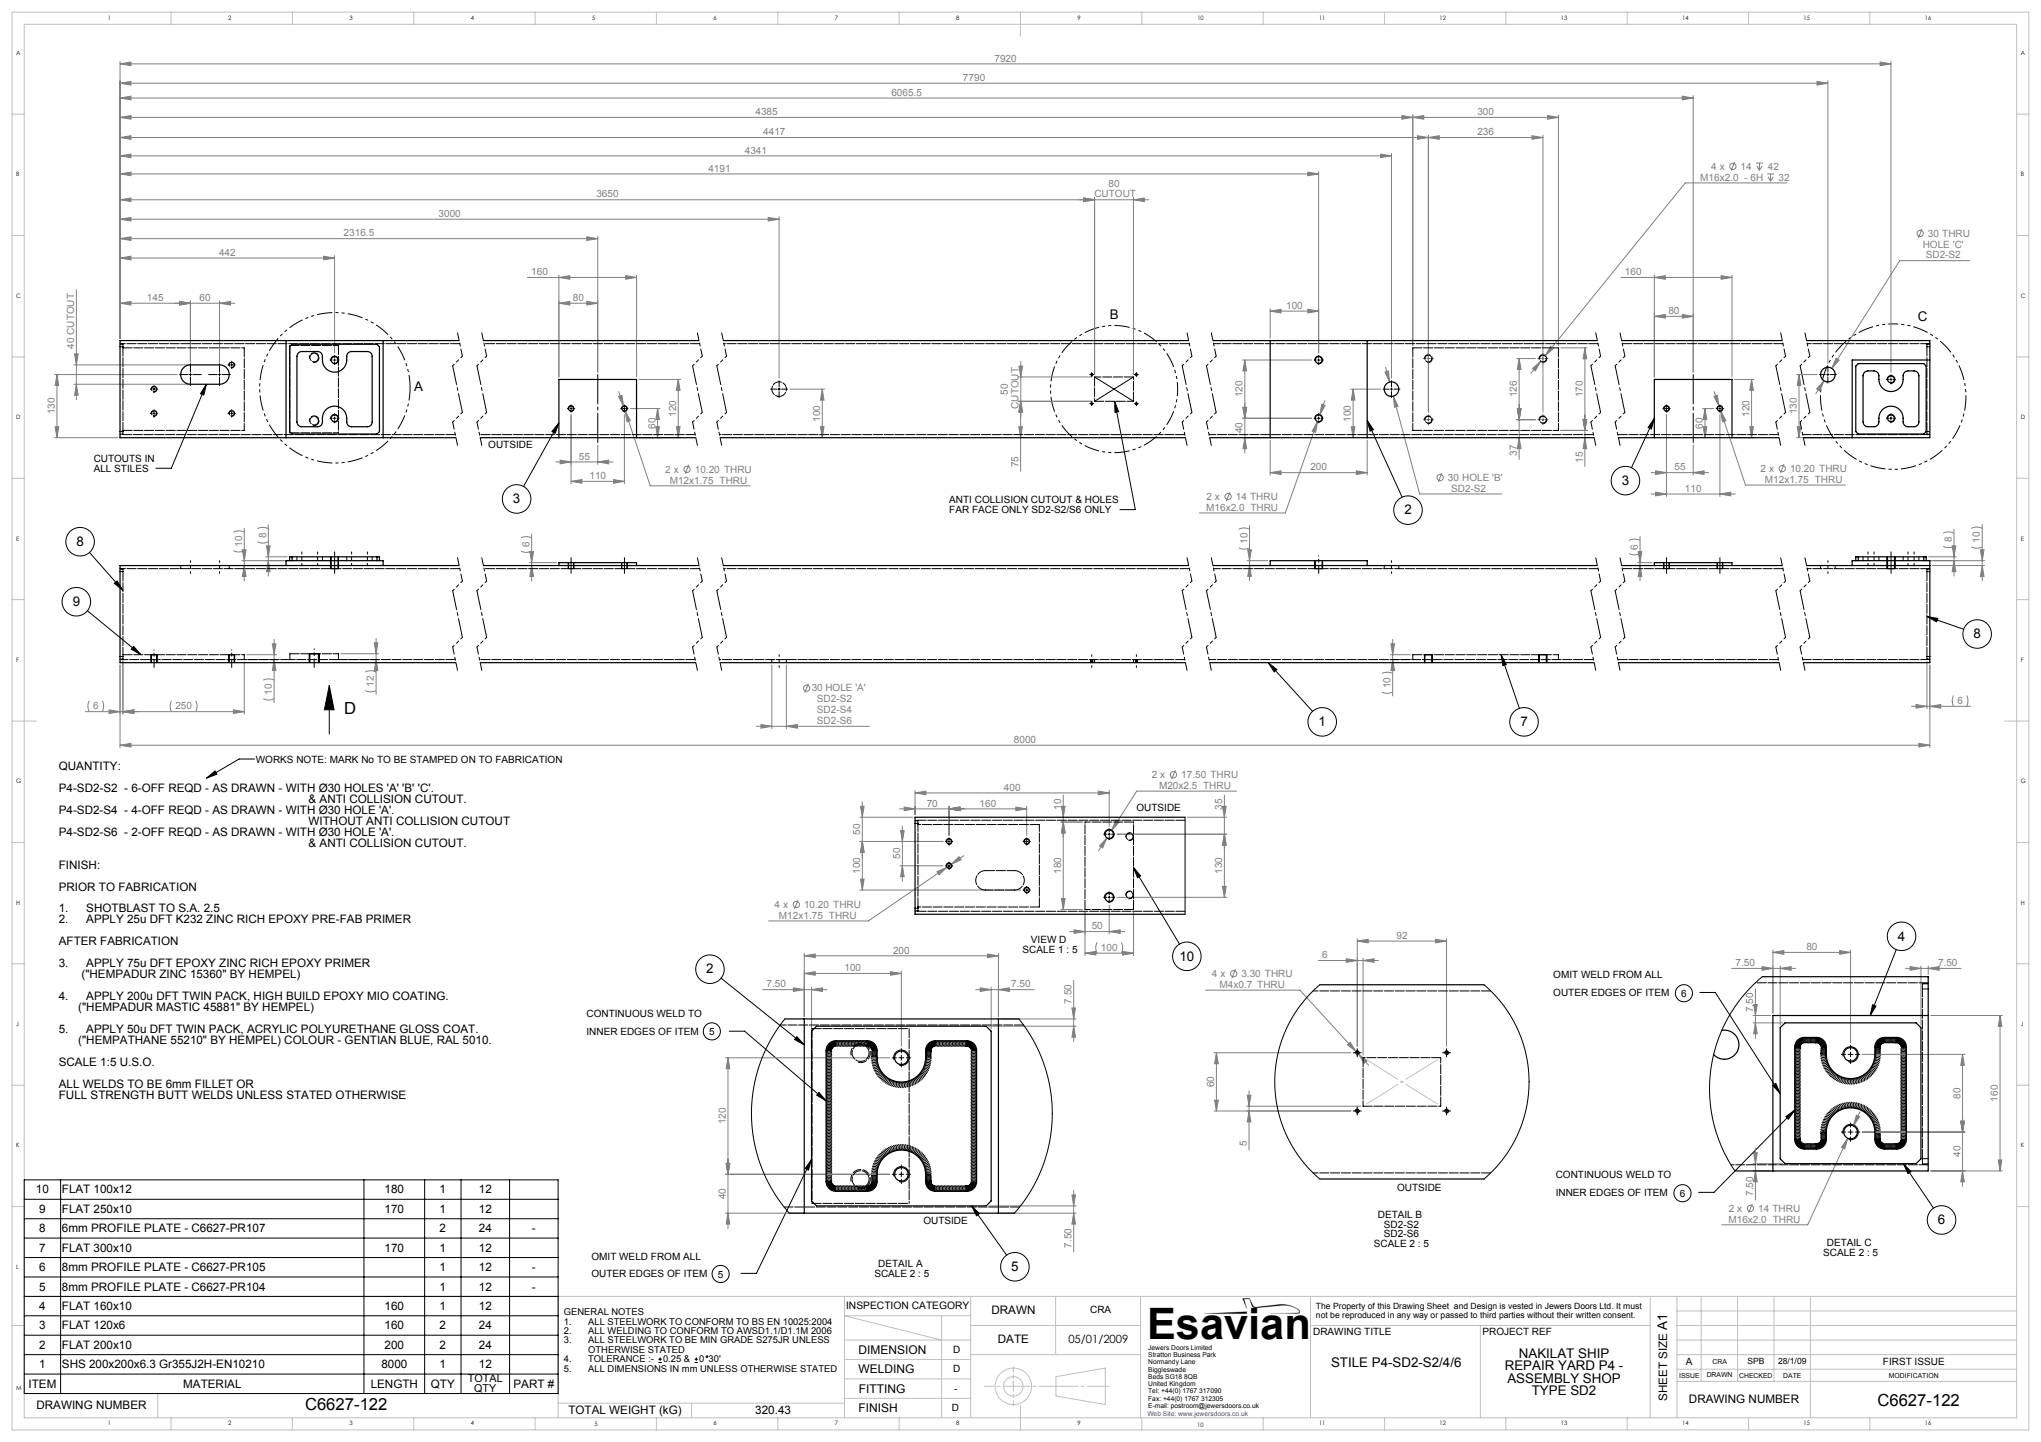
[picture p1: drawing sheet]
<svg xmlns="http://www.w3.org/2000/svg" width="841mm" height="594mm" viewBox="0 0 841 594" stroke-linecap="round" stroke-linejoin="round" font-family="sans-serif">
<defs><g id="words">
<text font-size="17.9" x="472.6" y="551.5">Esavian</text>
<g font-size="6.9">
<text x="141.8" y="294">D</text>
<text x="125.7" y="580.8">C6627-122</text>
<text x="773.6" y="579.1">C6627-122</text>
</g>
<g font-size="5.5">
<text x="457.3" y="131.3">B</text>
<text x="790.3" y="132.2">C</text>
<text x="170.7" y="161.2">A</text>
<text x="668.3" y="199.7">3</text>
<text x="211.4" y="207.3">3</text>
<text x="578.7" y="211.9">2</text>
<text x="31.5" y="224.9">8</text>
<text x="30" y="249.6">9</text>
<text x="813.2" y="262.9">8</text>
<text x="543.3" y="299.1">1</text>
<text x="626.5" y="299.1">7</text>
<text x="782" y="387.5">4</text>
<text x="486" y="395.7">10</text>
<text x="291" y="401">2</text>
<text x="798.5" y="504.3">6</text>
<text x="416.7" y="523.6">5</text>
<text x="686.9" y="547.8" transform="rotate(-90 686.9 547.8)">A1</text>
<text x="548.5" y="563.2">STILE P4-SD2-S2/4/6</text>
<text x="625.8" y="559.2">NAKILAT SHIP</text>
<text x="620" y="564.4">REPAIR YARD P4 -</text>
<text x="621.1" y="569.5">ASSEMBLY SHOP</text>
<text x="631.2" y="574.7">TYPE SD2</text>
</g>
<g font-size="4.9">
<text x="353.8" y="557.6">DIMENSION</text>
<text x="353.8" y="565.7">WELDING</text>
<text x="353.9" y="573.7">FITTING</text>
<text x="353.8" y="581.6">FINISH</text>
</g>
<g font-size="4.8">
<text x="24.2" y="317.1">QUANTITY:</text>
<text x="24.2" y="326.2">P4-SD2-S2 - 6-OFF REQD - AS DRAWN - WITH Ø30 HOLES 'A' 'B' 'C'.</text>
<text x="24.2" y="335.2">P4-SD2-S4 - 4-OFF REQD - AS DRAWN - WITH Ø30 HOLE 'A'.</text>
<text x="127.1" y="330.7">&amp; ANTI COLLISION CUTOUT.</text>
<text x="127.1" y="339.7">WITHOUT ANTI COLLISION CUTOUT</text>
<text x="24.2" y="344.2">P4-SD2-S6 - 2-OFF REQD - AS DRAWN - WITH Ø30 HOLE 'A'.</text>
<text x="127.1" y="348.8">&amp; ANTI COLLISION CUTOUT.</text>
<text x="24.2" y="357.8">FINISH:</text>
<text x="24.2" y="366.8">PRIOR TO FABRICATION</text>
<text x="24.2" y="375.9">1.</text>
<text x="35.6" y="375.9">SHOTBLAST TO S.A. 2.5</text>
<text x="24.2" y="380.4">2.</text>
<text x="35.6" y="380.4">APPLY 25u DFT K232 ZINC RICH EPOXY PRE-FAB PRIMER</text>
<text x="24.2" y="389.4">AFTER FABRICATION</text>
<text x="24.2" y="398.5">3.</text>
<text x="35.6" y="398.5">APPLY 75u DFT EPOXY ZINC RICH EPOXY PRIMER</text>
<text x="33.6" y="403">(&quot;HEMPADUR ZINC 15360&quot; BY HEMPEL)</text>
<text x="24.2" y="412">4.</text>
<text x="35.6" y="412">APPLY 200u DFT TWIN PACK, HIGH BUILD EPOXY MIO COATING.</text>
<text x="32.2" y="416.6">(&quot;HEMPADUR MASTIC 45881&quot; BY HEMPEL)</text>
<text x="24.2" y="425.6">5.</text>
<text x="35.6" y="425.6">APPLY 50u DFT TWIN PACK, ACRYLIC POLYURETHANE GLOSS COAT.</text>
<text x="32.2" y="430.1">(&quot;HEMPATHANE 55210&quot; BY HEMPEL) COLOUR - GENTIAN BLUE, RAL 5010.</text>
<text x="24.2" y="439.2">SCALE 1:5 U.S.O.</text>
<text x="24.2" y="448.2">ALL WELDS TO BE 6mm FILLET OR</text>
<text x="24.2" y="452.7">FULL STRENGTH BUTT WELDS UNLESS STATED OTHERWISE</text>
<text x="14.8" y="491.6">10</text>
<text x="25.5" y="491.6">FLAT 100x12</text>
<text x="158.5" y="491.6">180</text>
<text x="181.2" y="491.6">1</text>
<text x="197.3" y="491.6">12</text>
<text x="16.2" y="499.6">9</text>
<text x="25.5" y="499.6">FLAT 250x10</text>
<text x="158.5" y="499.6">170</text>
<text x="181.2" y="499.6">1</text>
<text x="197.3" y="499.6">12</text>
<text x="16.2" y="507.6">8</text>
<text x="25.5" y="507.6">6mm PROFILE PLATE - C6627-PR107</text>
<text x="181.2" y="507.6">2</text>
<text x="197.3" y="507.6">24</text>
<text x="219.2" y="507.6">-</text>
<text x="16.2" y="515.6">7</text>
<text x="25.5" y="515.6">FLAT 300x10</text>
<text x="158.5" y="515.6">170</text>
<text x="181.2" y="515.6">1</text>
<text x="197.3" y="515.6">12</text>
<text x="16.2" y="523.6">6</text>
<text x="25.5" y="523.6">8mm PROFILE PLATE - C6627-PR105</text>
<text x="181.2" y="523.6">1</text>
<text x="197.3" y="523.6">12</text>
<text x="219.2" y="523.6">-</text>
<text x="16.2" y="531.6">5</text>
<text x="25.5" y="531.6">8mm PROFILE PLATE - C6627-PR104</text>
<text x="181.2" y="531.6">1</text>
<text x="197.3" y="531.6">12</text>
<text x="219.2" y="531.6">-</text>
<text x="16.2" y="539.6">4</text>
<text x="25.5" y="539.6">FLAT 160x10</text>
<text x="158.5" y="539.6">160</text>
<text x="181.2" y="539.6">1</text>
<text x="197.3" y="539.6">12</text>
<text x="408.5" y="541.3">DRAWN</text>
<text x="16.2" y="547.6">3</text>
<text x="25.5" y="547.6">FLAT 120x6</text>
<text x="158.5" y="547.6">160</text>
<text x="181.2" y="547.6">2</text>
<text x="197.3" y="547.6">24</text>
<text x="16.2" y="555.6">2</text>
<text x="25.5" y="555.6">FLAT 200x10</text>
<text x="158.5" y="555.6">200</text>
<text x="181.2" y="555.6">2</text>
<text x="197.3" y="555.6">24</text>
<text x="411.2" y="553.3">DATE</text>
<text x="16.2" y="563.6">1</text>
<text x="25.5" y="563.6">SHS 200x200x6.3 Gr355J2H-EN10210</text>
<text x="157.2" y="563.6">8000</text>
<text x="181.2" y="563.6">1</text>
<text x="197.3" y="563.6">12</text>
<text x="11.8" y="571.6">ITEM</text>
<text x="75.5" y="571.6">MATERIAL</text>
<text x="152.8" y="571.6">LENGTH</text>
<text x="177.6" y="571.6">QTY</text>
<text x="211.6" y="571.7">PART #</text>
<text x="15" y="580.3">DRAWING NUMBER</text>
<text x="686.9" y="577.1" transform="rotate(-90 686.9 577.1)">SHEET SIZE</text>
<text x="695.9" y="577.8">DRAWING NUMBER</text>
<text x="234.2" y="582.3">TOTAL WEIGHT (kG)</text>
<text x="311.2" y="582.3">320.43</text>
</g>
<text font-size="4.7" x="440.2" y="553.3">05/01/2009</text>
<g font-size="4.5">
<text x="192.8" y="569.4">TOTAL</text>
<text x="195.4" y="573.6">QTY</text>
</g>
<text font-size="4.2" x="348.7" y="539.3">INSPECTION CATEGORY</text>
<g font-size="4.1" fill="#808080">
<text x="409.8" y="25.4">7920</text>
<text x="396.8" y="33.4">7790</text>
<text x="367.3" y="39.4">6065.5</text>
<text x="311.3" y="47.4">4385</text>
<text x="608.8" y="47.4">300</text>
<text x="314.5" y="55.7">4417</text>
<text x="608.8" y="55.7">236</text>
<text x="306.9" y="63.3">4341</text>
<text x="291.9" y="70.7">4191</text>
<text x="705.1" y="69.9">4 x</text>
<text x="717.2" y="69.9">14</text>
<text x="728.4" y="69.9">42</text>
<text x="456.8" y="76.9">80</text>
<text x="700.6" y="74.4">M16x2.0 - 6H</text>
<text x="732.9" y="74.4">32</text>
<text x="245.7" y="81.4">3650</text>
<text x="450.9" y="81.4">CUTOUT</text>
<text x="180.7" y="89.4">3000</text>
<text x="141.6" y="97.4">2316.5</text>
<text x="792.3" y="102">HOLE 'C'</text>
<text x="794.4" y="97.5">30 THRU</text>
<text x="90.3" y="105.4">442</text>
<text x="793.5" y="106.4">SD2-S2</text>
<text x="218.9" y="113.4">160</text>
<text x="669.6" y="113.4">160</text>
<text x="60.6" y="124">145</text>
<text x="82.2" y="124">60</text>
<text x="236.1" y="124">80</text>
<text x="530" y="127.2">100</text>
<text x="687.5" y="129.4">80</text>
<text x="30.6" y="143.6" transform="rotate(-90 30.6 143.6)">40 CUTOUT</text>
<text x="415.2" y="162.5" transform="rotate(-90 415.2 162.5)">50</text>
<text x="512" y="163.7" transform="rotate(-90 512 163.7)">120</text>
<text x="625.1" y="163.7" transform="rotate(-90 625.1 163.7)">126</text>
<text x="652.2" y="163.7" transform="rotate(-90 652.2 163.7)">170</text>
<text x="22.6" y="170.7" transform="rotate(-90 22.6 170.7)">130</text>
<text x="278.6" y="171.7" transform="rotate(-90 278.6 171.7)">120</text>
<text x="337.9" y="173.7" transform="rotate(-90 337.9 173.7)">100</text>
<text x="419.7" y="168.4" transform="rotate(-90 419.7 168.4)">CUTOUT</text>
<text x="556.6" y="173.7" transform="rotate(-90 556.6 173.7)">100</text>
<text x="720.8" y="171.7" transform="rotate(-90 720.8 171.7)">120</text>
<text x="740.4" y="170.7" transform="rotate(-90 740.4 170.7)">130</text>
<text x="270.1" y="176.5" transform="rotate(-90 270.1 176.5)">60</text>
<text x="512" y="178.5" transform="rotate(-90 512 178.5)">40</text>
<text x="701.6" y="176.5" transform="rotate(-90 701.6 176.5)">60</text>
<text x="238.6" y="189.4">55</text>
<text x="625.1" y="187.7" transform="rotate(-90 625.1 187.7)">37</text>
<text x="652.2" y="190.6" transform="rotate(-90 652.2 190.6)">15</text>
<text x="242.9" y="197.4">110</text>
<text x="274.1" y="194.7">2 x</text>
<text x="286.3" y="194.7">10.20 THRU</text>
<text x="419.6" y="192.5" transform="rotate(-90 419.6 192.5)">75</text>
<text x="540" y="193.8">200</text>
<text x="690" y="193.8">55</text>
<text x="725.4" y="194.4">2 x</text>
<text x="737.6" y="194.4">10.20 THRU</text>
<text x="276" y="199.2">M12x1.75 THRU</text>
<text x="596.6" y="198.1">30 HOLE 'B'</text>
<text x="597.9" y="202.5">SD2-S2</text>
<text x="694.3" y="202.6">110</text>
<text x="727.3" y="198.8">M12x1.75 THRU</text>
<text x="497.1" y="205.9">2 x</text>
<text x="509.3" y="205.9">14 THRU</text>
<text x="497" y="210.4">M16x2.0 THRU</text>
<text x="109.6" y="221.6" transform="rotate(-90 109.6 221.6)">8</text>
<text x="99.7" y="225.2" transform="rotate(-90 99.7 225.2)">10</text>
<text x="218.2" y="225.4" transform="rotate(-90 218.2 225.4)">6</text>
<text x="514" y="224" transform="rotate(-90 514 224)">10</text>
<text x="674.9" y="226.4" transform="rotate(-90 674.9 226.4)">6</text>
<text x="804.2" y="223.4" transform="rotate(-90 804.2 223.4)">8</text>
<text x="815.9" y="223.7" transform="rotate(-90 815.9 223.7)">10</text>
<text x="112.1" y="286.2" transform="rotate(-90 112.1 286.2)">10</text>
<text x="154.1" y="282.9" transform="rotate(-90 154.1 282.9)">12</text>
<text x="334.5" y="284.8">30 HOLE 'A'</text>
<text x="573" y="283.5" transform="rotate(-90 573 283.5)">10</text>
<text x="38.4" y="292.2">6</text>
<text x="72.3" y="292.2">250</text>
<text x="336.6" y="289.3">SD2-S2</text>
<text x="336.6" y="293.8">SD2-S4</text>
<text x="806.6" y="290">6</text>
<text x="336.6" y="298.2">SD2-S6</text>
<text x="417.8" y="306">8000</text>
<text x="474.6" y="320.5">2 x</text>
<text x="486.7" y="320.5">17.50 THRU</text>
<text x="413.7" y="325.7">400</text>
<text x="477.6" y="325">M20x2.5 THRU</text>
<text x="381.8" y="332.2">70</text>
<text x="403.7" y="332.2">160</text>
<text x="437.2" y="333.5" transform="rotate(-90 437.2 333.5)">10</text>
<text x="503.6" y="333.5" transform="rotate(-90 503.6 333.5)">35</text>
<text x="354.4" y="343.9" transform="rotate(-90 354.4 343.9)">50</text>
<text x="370.9" y="353.9" transform="rotate(-90 370.9 353.9)">50</text>
<text x="354.4" y="360" transform="rotate(-90 354.4 360)">100</text>
<text x="437.2" y="360" transform="rotate(-90 437.2 360)">180</text>
<text x="503.6" y="360" transform="rotate(-90 503.6 360)">130</text>
<text x="319.2" y="373.9">4 x</text>
<text x="331.3" y="373.9">10.20 THRU</text>
<text x="321" y="378.4">M12x1.75 THRU</text>
<text x="449.8" y="382.8">50</text>
<text x="575.4" y="386.7">92</text>
<text x="368" y="392.8">200</text>
<text x="453.7" y="391.7">100</text>
<text x="544.9" y="394.7">6</text>
<text x="744.3" y="391.4">80</text>
<text x="348" y="400.1">100</text>
<text x="715.2" y="398">7.50</text>
<text x="798.6" y="398">7.50</text>
<text x="315.9" y="406.7">7.50</text>
<text x="416.7" y="406.7">7.50</text>
<text x="499.4" y="402.5">4 x</text>
<text x="502.5" y="406.9">M4x0.7 THRU</text>
<text x="511.5" y="402.4">3.30 THRU</text>
<text x="441.5" y="413.4" transform="rotate(-90 441.5 413.4)">7.50</text>
<text x="722.4" y="416.9" transform="rotate(-90 722.4 416.9)">7.50</text>
<text x="500.3" y="447.9" transform="rotate(-90 500.3 447.9)">60</text>
<text x="807.8" y="452.6" transform="rotate(-90 807.8 452.6)">80</text>
<text x="823.2" y="453.7" transform="rotate(-90 823.2 453.7)">160</text>
<text x="299.1" y="463.1" transform="rotate(-90 299.1 463.1)">120</text>
<text x="513.8" y="472" transform="rotate(-90 513.8 472)">5</text>
<text x="807.8" y="476.6" transform="rotate(-90 807.8 476.6)">40</text>
<text x="299.1" y="493.9" transform="rotate(-90 299.1 493.9)">40</text>
<text x="722.4" y="492.6" transform="rotate(-90 722.4 492.6)">7.50</text>
<text x="712.2" y="503.6">M16x2.0 THRU</text>
<text x="712.3" y="499.1">2 x</text>
<text x="724.5" y="499.1">14 THRU</text>
<text x="441.5" y="514" transform="rotate(-90 441.5 514)">7.50</text>
</g>
<g font-size="4.1">
<text x="201.2" y="184.7">OUTSIDE</text>
<text x="38.6" y="190.2">CUTOUTS IN</text>
<text x="38.6" y="194.2">ALL STILES</text>
<text x="391.2" y="207.3">ANTI COLLISION CUTOUT &amp; HOLES</text>
<text x="391.2" y="211.3">FAR FACE ONLY SD2-S2/S6 ONLY</text>
<text x="105.4" y="314.1">WORKS NOTE: MARK No TO BE STAMPED ON TO FABRICATION</text>
<text x="468.3" y="334">OUTSIDE</text>
<text x="424.8" y="388.6">VIEW D</text>
<text x="421.4" y="392.6">SCALE 1 : 5</text>
<text x="640" y="403.1">OMIT WELD FROM ALL</text>
<text x="640" y="410.2">OUTER EDGES OF ITEM</text>
<text x="692.7" y="410.8">6</text>
<text x="241.7" y="419">CONTINUOUS WELD TO</text>
<text x="241.7" y="426.2">INNER EDGES OF ITEM</text>
<text x="292.2" y="426.5">5</text>
<text x="641" y="485.5">CONTINUOUS WELD TO</text>
<text x="575.7" y="490.7">OUTSIDE</text>
<text x="641" y="492.6">INNER EDGES OF ITEM</text>
<text x="692.2" y="493.2">6</text>
<text x="567.7" y="501.7">DETAIL B</text>
<text x="380.5" y="504.4">OUTSIDE</text>
<text x="570.3" y="505.7">SD2-S2</text>
<text x="570.3" y="509.7">SD2-S6</text>
<text x="566.1" y="513.7">SCALE 2 : 5</text>
<text x="752.7" y="513.3">DETAIL C</text>
<text x="243.7" y="518.9">OMIT WELD FROM ALL</text>
<text x="361.9" y="521.9">DETAIL A</text>
<text x="751.2" y="517.3">SCALE 2 : 5</text>
<text x="243.7" y="526.1">OUTER EDGES OF ITEM</text>
<text x="295.8" y="526.4">5</text>
<text x="360.3" y="525.9">SCALE 2 : 5</text>
<text x="449.2" y="541">CRA</text>
<text x="541.1" y="550">DRAWING TITLE</text>
<text x="610.8" y="549.8">PROJECT REF</text>
<text x="392.8" y="557.2">D</text>
<text x="694.7" y="562.1">A</text>
<text x="775.9" y="562.1">FIRST ISSUE</text>
<text x="392.8" y="565.3">D</text>
<text x="393.2" y="573.5">-</text>
<text x="392.2" y="581.4">D</text>
</g>
<g font-size="3.9">
<text x="232.4" y="541.8">GENERAL NOTES</text>
<text x="232.4" y="545.7">1.</text>
<text x="242.4" y="545.7">ALL STEELWORK TO CONFORM TO BS EN 10025:2004</text>
<text x="232.4" y="549.5">2.</text>
<text x="242.4" y="549.5">ALL WELDING TO CONFORM TO AWSD1.1/D1.1M 2006</text>
<text x="232.4" y="553.4">3.</text>
<text x="242.4" y="553.4">ALL STEELWORK TO BE MIN GRADE S275JR UNLESS</text>
<text x="242.4" y="557.3">OTHERWISE STATED</text>
<text x="232.4" y="561.2">4.</text>
<text x="242.4" y="561.2">TOLERANCE :-</text>
<text x="273.2" y="561.2">0.25 &amp;</text>
<text x="288.1" y="561.2">0</text>
<text x="292" y="561.2">30'</text>
<text x="232.4" y="565.1">5.</text>
<text x="242.4" y="565.1">ALL DIMENSIONS IN mm UNLESS OTHERWISE STATED</text>
</g>
<g font-size="3.5">
<text x="542.3" y="539.3">The Property of this Drawing Sheet and Design is vested in Jewers Doors Ltd. It must</text>
<text x="542.3" y="542.8">not be reproduced in any way or passed to third parties without their written consent.</text>
<text x="720" y="562">SPB</text>
<text x="732.6" y="562">28/1/09</text>
</g>
<g font-size="2.8">
<text x="705.7" y="561.8">CRA</text>
<text x="691.9" y="567.6">ISSUE</text>
<text x="703.2" y="567.4">DRAWN</text>
<text x="716.6" y="567.4">CHECKED</text>
<text x="734.8" y="567.5">DATE</text>
<text x="778.3" y="567.5">MODIFICATION</text>
</g>
<g font-size="2.7">
<text x="473.1" y="556">Jewers Doors Limited</text>
<text x="473.1" y="559">Stratton Business Park</text>
<text x="473.1" y="562">Normandy Lane</text>
<text x="473.1" y="565">Biggleswade</text>
<text x="473.1" y="568">Beds SG18 8QB</text>
<text x="473.1" y="571">United Kingdom</text>
<text x="473.1" y="574">Tel: +44(0) 1767 317090</text>
<text x="473.1" y="577">Fax: +44(0) 1767 312305</text>
<text x="473.1" y="580">E-mail: postroom@jewersdoors.co.uk</text>
</g>
<text font-size="2.7" fill="#00f" x="472.8" y="583.3">Web Site: www.jewersdoors.co.uk</text>
<g font-size="2.5">
<text x="44.4" y="8.2">1</text>
<text x="94" y="8.2">2</text>
<text x="144" y="8.2">3</text>
<text x="194" y="8.2">4</text>
<text x="244" y="8.2">5</text>
<text x="294" y="8.2">6</text>
<text x="344" y="8.2">7</text>
<text x="394" y="8.2">8</text>
<text x="444" y="8.2">9</text>
<text x="493.4" y="8.2">10</text>
<text x="543.6" y="8.2">11</text>
<text x="593.2" y="8.2">12</text>
<text x="643.2" y="8.2">13</text>
<text x="693.2" y="8.2">14</text>
<text x="743.2" y="8.2">15</text>
<text x="793.2" y="8.2">16</text>
<text x="6.7" y="22.7">A</text>
<text x="832.7" y="22.7">A</text>
<text x="6.7" y="72.7">B</text>
<text x="832.7" y="72.7">B</text>
<text x="6.7" y="122.7">C</text>
<text x="832.7" y="122.7">C</text>
<text x="6.7" y="172.7">D</text>
<text x="832.7" y="172.7">D</text>
<text x="6.7" y="222.7">E</text>
<text x="832.7" y="222.7">E</text>
<text x="6.7" y="272.7">F</text>
<text x="832.7" y="272.7">F</text>
<text x="6.7" y="322.7">G</text>
<text x="832.7" y="322.7">G</text>
<text x="6.7" y="372.7">H</text>
<text x="832.7" y="372.7">H</text>
<text x="6.7" y="422.7">J</text>
<text x="832.7" y="422.7">J</text>
<text x="6.7" y="472.7">K</text>
<text x="832.7" y="472.7">K</text>
<text x="6.7" y="522.7">L</text>
<text x="6.7" y="572.7">M</text>
<text x="44.4" y="587.2">1</text>
<text x="94" y="587.2">2</text>
<text x="144" y="587.2">3</text>
<text x="194" y="587.2">4</text>
<text x="245" y="587.6">5</text>
<text x="294" y="587.2">6</text>
<text x="344" y="587.2">7</text>
<text x="394" y="587.2">8</text>
<text x="444" y="587.2">9</text>
<text x="493.3" y="587.7">10</text>
<text x="543.6" y="587.2">11</text>
<text x="593.2" y="587.2">12</text>
<text x="643.2" y="587.2">13</text>
<text x="693.2" y="587.2">14</text>
<text x="743.2" y="587.2">15</text>
<text x="793.2" y="587.2">16</text>
</g>
</g></defs>
<g fill="none" stroke="#c0c0c0" stroke-width=".41">
<path d="M5 5h831v584h-831zM10 10h821v574h-821zM70.5 5v5M120.5 5v5M170.5 5v5M220.5 5v5M270.5 5v5M320.5 5v5M370.5 5v5M420.5 5v10M470.5 5v5M520.5 5v5"/>
<path d="M570.5 5v5M620.5 5v5M670.5 5v5M720.5 5v5M770.5 5v5M5 47h5M831 47h5M5 97h5M831 97h5M5 147h5M831 147h5M5 197h5"/>
<path d="M831 197h5M5 247h5M831 247h5M5 297h10M826 297h10M5 347h5M831 347h5M5 397h5M831 397h5M5 447h5M831 447h5M5 497h5"/>
<path d="M831 497h5M10 534h821M230 534v50M348 534v50M400 534v50M435 534v24M470 534v50M512 534.9h2.8l1.5 2.8 1.1 .8 8.6-1a10.7 10.7 0 0 1 9.6 2.7l-.6 .8h-11.3l11.3-.2 .4-.3a2.87 2.87 0 0 0-2.6-2.1l-1.8-.6-2.4-.1-11.5 1.1-1.1-.7-1.2-3h-2.2l1.1 3.9zM540 534v50M680 534v50M691 534v50M701 534v35"/>
<path d="M716 534v35M731 534v35M746 534v50M5 546h5M348 552h52M388 542v42M400 546h70M400 558h70M400 542h-52l40 10M496.5 541.1l17.2-.8v.8zM540 546h140M610 546v38"/>
<path d="M691 546h140M691 552h140M691 558h140M691 540h140M10 574h220M65 574v10M230 578h118M285 578v6M348 576h52M348 568h52M348 560h52M420.5 579v10"/>
<path d="M435.1 567.1l20.3-3.5v15l-20.3-3.5zM691 569h140M691 564h140M70.5 584v5M120.5 584v5M170.5 584v5M220.5 584v5M270.5 584v5M320.5 584v5M370.5 584v5M470.5 584v5M520.5 584v5"/>
<path d="M570.5 584v5M620.5 584v5M670.5 584v5M720.5 584v5M770.5 584v5"/>
<circle cx="417.5" cy="571.1" r="7.5"/>
<circle cx="417.6" cy="571.1" r="4"/>
</g>
<path d="M435.1 571.1h21.9" fill="none" stroke="#c0c0c0" stroke-width=".41" stroke-dasharray="15.2 1.3 1.3 1.3" stroke-dashoffset="6.2"/>
<path d="M417.6 571.1v-8M417.6 563.1v8M417.6 571.1v8" fill="none" stroke="#c0c0c0" stroke-width=".41" stroke-dasharray="15.2 1.3 1.3 1.3" stroke-dashoffset="13.1"/>
<path d="M417.6 571.1h-12.1" fill="none" stroke="#c0c0c0" stroke-width=".41" stroke-dasharray="15.2 1.3 1.3 1.3" stroke-dashoffset="11.1"/>
<path d="M417.6 571.1h17.5" fill="none" stroke="#c0c0c0" stroke-width=".41" stroke-dasharray="15.2 1.3 1.3 1.3" stroke-dashoffset="8.4"/>
<path d="M496.5 541.1l17.2-.8v.8zM512 534.9h2.8l1.6 3.1 .9 .5 8.7-1a9.9 9.9 0 0 1 9.6 2.7l-.6 .8h-11.3l11.3-.2 .4-.6-2-1.6-3.5-.9-12.8 1.1-1.2-.8-1.1-2.9h-2.2l1.1 3.9z" fill-rule="evenodd" fill="#000"/>
<g fill="none" stroke="#808080" stroke-width=".41">
<path d="M49.5 34.3l4.5-.8v1.6zM49.5 26.3l4.5-.8v1.6zM49.5 25.3v114M49.5 34.3h703.7M49.5 26.3h729.7M693.2 39.6l4.5 .8-4.5 .7zM697.7 39.4v113.9M748.7 33.5l4.5 .8-4.5 .8zM753.2 33.3v116.5M774.7 25.5l4.5 .8-4.5 .8zM779.2 25.3v128.1M49.5 56.6l4.5-.7v1.5z"/>
<path d="M49.5 48.4l4.5-.8v1.5zM49.5 40.4l4.5-.8v1.5zM49.5 56.6h586.3M49.5 48.4h592.7M49.5 40.4h648.2M577.7 47.6l4.5 .8-4.5 .7zM582.2 48.4l4.5-.8v1.5zM582.2 47.3v95M584.1 55.9l4.5 .7-4.5 .8zM588.6 56.6l4.5-.7v1.5zM588.6 55.7v114.1M631.3 55.9l4.5 .7-4.5 .8z"/>
<path d="M635.8 55.7v114.1M637.7 47.6l4.5 .8-4.5 .7zM642.2 47.3v95M49.5 71.6l4.5-.7v1.5zM49.5 64.2l4.5-.7v1.4zM49.5 71.6h493.8M49.5 64.2h523.9M538.9 70.9l4.4 .7-4.4 .8zM543.3 70.7v74.7M568.9 63.5l4.5 .7-4.5 .7zM573.4 63.2v92.6M714.8 66.7l-1.5 3.7"/>
<path d="M723.5 67.2h3M723.9 68.4l1.1 1.7M725 67.2v2.9M726.1 68.4l-1.1 1.7M728.1 71.6h3M728.5 72.8l1.1 1.8M729.6 71.6v3M730.7 72.8l-1.1 1.8M736.2 75.3h-41.8l-57.7 71.3M49.5 98.3l4.5-.8v1.6zM49.5 82.3l4.5-.7v1.4zM49.5 90.3l4.5-.7v1.4z"/>
<path d="M49.5 98.3h196.8M49.5 82.3h423.9M49.5 90.3h271.5M241.8 97.5l4.5 .8-4.5 .8zM246.3 97.3v56M316.5 89.6l4.5 .7-4.5 .7zM321 89.3v66.5M446.5 81.6l4.5 .7-4.5 .7zM451 81.3v73M467 82.3l4.5-.7v1.4zM467 81.3v73M792 94.3l-1.5 3.7"/>
<path d="M31.5 119.4v45.2M49.5 106.3l4.5-.8v1.6zM49.5 106.3h88.4M133.3 105.5l4.6 .8-4.6 .8zM137.9 105.3v40.1M217.3 114.3h45M230.3 114.3l4.5-.7v1.4zM230.3 113.3v42M257.8 113.6l4.5 .7-4.5 .7zM262.3 113.3v42M667.9 114.3h45.8M681.7 114.3l4.5-.7v1.4z"/>
<path d="M681.7 113.3v42M709.2 113.6l4.5 .7-4.5 .7zM713.7 113.3v42M811.6 107.4h-28.8l-28 44.4M49.5 124.9l4.5-.7v1.5zM49.5 124.9h47.3M74 124.2l4.5 .7-4.5 .8zM78.5 123.9v25.4M90.5 124.9l4.5-.7v1.5zM90.5 123.9v25.4M230.3 124.9l4.5-.7v1.5zM230.3 124.9h16"/>
<path d="M241.8 124.2l4.5 .7-4.5 .8zM523.4 128.2l4.5-.8v1.5zM523.4 127.2v12.1M523.4 128.2h19.9M538.9 127.4l4.4 .8-4.4 .7zM681.7 130.3l4.5-.8v1.5zM681.7 130.3h16M693.2 129.5l4.5 .8-4.5 .7zM22.5 154.3h50.5M23.5 154.3l.7 4.5h-1.5zM23.5 154.3v26M30.4 158.3h47.1"/>
<path d="M30.4 150.3h47.1M30.7 145.8h1.5l-.7 4.5zM31.5 158.3l.7 4.5h-1.5zM263.3 156.3h17.2M279.5 156.3l.7 4.5h-1.5zM279.5 156.3v24M419.6 155.3h30.4M419.8 150.8h1.6l-.8 4.5zM420.6 148.9v22.8M511.9 148.3h28.6M512.9 148.3l.8 4.5h-1.5zM512.9 148.3v38.3"/>
<path d="M570.7 153.2l1.4-.3 .5 4.5zM570.9 151.3l1.7 6.1M625 147.7h7.7M626 147.7l.7 4.5h-1.5zM626 147.7v41.6M631.5 151.8l3.4-3-2.3 3.9zM634.9 148.8l-4 4.9M638.9 142.7l1.2 .9-3.4 3zM643.1 143.3h10.9M653.1 143.3l.7 4.5h-1.5zM653.1 143.3v48.9M714.7 156.3h8"/>
<path d="M721.7 156.3l.8 4.5h-1.5zM721.7 156.3v24M740.3 154.3h8.4M741.3 154.3l.8 4.5h-1.5zM741.3 154.3v26M751.6 156.8l-1.8 4.2-1.2-.8zM751.6 156.8l-3.4 5.4M756.6 147.6l1.2 .8-3 3.4zM22.7 175.8h1.5l-.7 4.5zM235.3 170.8v28.5M254.8 163.3l1.5-.5 .7 4.5zM255 161.3l2 6"/>
<path d="M257.3 170.8v28.5M257.6 169.3l2.2 4-1.5 .5zM257.6 169.3l10.3 30.8h41.2M259.8 168.3h12.2M270.2 175.8h1.5l-.7 4.5zM271 168.3l.7 4.5h-1.5zM271 168.3v12M278.7 175.8h1.5l-.7 4.5zM325.5 160.3h14.3M338.1 175.8h1.4l-.7 4.5zM338.8 160.3l.7 4.5h-1.4zM338.8 160.3v20"/>
<path d="M419.5 165.3h30.5M419.8 175.8h1.5l-.8 4.5zM420.5 165.3l.8 4.5h-1.5zM420.5 165.3v28.8M420.6 165.3l.8 4.5h-1.6zM511.9 172.3h28.6M512.2 167.8h1.5l-.8 4.5zM542.9 173.6l-.8 4.5-1.4-.5zM542.9 173.6l-13.3 37.7h-35.4M544.6 166.5l1.4 .5-2.2 4zM545.9 165l-2.1 6M556.5 160.3h12.4"/>
<path d="M556.8 175.8h1.5l-.7 4.5zM557.6 160.3l.7 4.5h-1.5zM557.6 160.3v20M574.1 163.2l2 4.2-1.5 .3zM574.1 163.2l10.9 40.3h33.9M625 172.9h7.7M625.2 168.4h1.5l-.7 4.5zM643.1 177.3h10.9M652.3 172.8h1.5l-.7 4.5zM686.7 170.8v33.7M701.5 168.3h4.7M701.8 175.8h1.5l-.7 4.5z"/>
<path d="M702.6 168.3l.7 4.5h-1.5zM702.6 168.3v12M706.2 163.3l1.4-.5 .7 4.5zM706.3 161.3l2 6M708.7 170.8v33.7M709 169.3l2.2 4-1.5 .5zM709 169.3l10.2 30.5h41.2M721 175.8h1.5l-.8 4.5zM740.6 175.8h1.5l-.8 4.5zM22.5 180.3h26M229 190.3h23.7M230.8 189.5l4.5 .8-4.5 .8z"/>
<path d="M235.3 198.3l4.5-.8v1.6zM235.3 198.3h22M246.3 190.3l4.5-.8v1.6zM246.3 183.3v8M252.8 197.5l4.5 .8-4.5 .8zM263.3 180.3h17.2M283.8 191.5l-1.4 3.7M511.9 180.3h10.5M512.9 180.3l.8 4.5h-1.5zM523.4 194.7l4.5-.7v1.5zM523.4 181.3v14.4M523.4 194.7h40"/>
<path d="M558.9 194l4.5 .7-4.5 .8zM563.4 181.3v14.4M594.1 194.9l-1.4 3.6M626 180.3l.7 4.5h-1.5zM653.1 180.3l.7 4.5h-1.5zM680.3 194.7h23.7M682.2 194l4.5 .7-4.5 .8zM697.7 194.7l4.5-.7v1.5zM697.7 183.3v12.4M714.7 180.3h8M735.1 191.2l-1.4 3.7M740.3 180.3h21.9"/>
<path d="M96.2 219.2l1.9-.5 2.5 .5M100.6 217.6v21.7M106.1 217.8l2.2-.6 2.3 .6M110.6 216.2v21.1M219.1 220v19.3M506.8 202.7l-1.5 3.7M510.4 218l1.9-.5 2.6 .5M514.9 216.4v22.9M680.3 203.5h34.7M682.2 202.7l4.5 .8-4.5 .8zM708.7 203.5l4.5-.8v1.6zM800.7 219.6l1.9-.5 2.5 .5"/>
<path d="M805.1 218v19.3M812.3 217.7l1.9-.6 2.6 .6M816.8 216.1v23.2M96.2 226.9l2.2 .5 2.2-.5M99.6 231h18.8M99.6 233h17.3M99.9 226.5h1.5l-.8 4.5zM100.6 233l.8 4.4h-1.5zM106.1 223.2l2.2 .5 2.3-.5M109.5 229.4h8.9M109.8 224.9h1.5l-.7 4.5zM110.6 231l.7 4.5h-1.5z"/>
<path d="M214.6 227l1.9 .5 2.6-.5M214.6 221.6l2.3-.6 2.2 .6M218.1 233h11.2M218.1 231.8h11.2M218.3 227.3h1.6l-.8 4.5zM219.1 233l.8 4.4h-1.6zM510.4 225.7l2.3 .5 2.2-.5M513.9 231h8.5M513.9 233h8.5M514.1 226.5h1.5l-.7 4.5zM514.9 233l.7 4.4h-1.5zM671.3 228l2.2 .6 2.3-.6"/>
<path d="M671.3 222.6l2.2-.5 2.3 .5M674.8 233h5.9M674.8 231.8h5.9M675 227.3h1.5l-.7 4.5zM675.8 233l.7 4.4h-1.5zM675.8 221v18.3M794.7 231h23.1M794.7 229.4h11.5M796.2 233h21.6M800.7 225l1.9 .6 2.5-.6M804.4 224.9h1.5l-.8 4.5zM805.1 231l.8 4.5h-1.5z"/>
<path d="M812.3 225.3l1.9 .5 2.6-.5M816 226.5h1.5l-.7 4.5zM816.8 233l.7 4.4h-1.5zM49.5 274v34M50.7 271.5v22.6M100.6 272.7v21.4M101.7 271.7h12.3M101.7 269.7h12.3M112.2 265.2h1.5l-.7 4.5zM113 271.7l.7 4.5h-1.5zM113 263.3v26.1M140.5 271.7h15.5"/>
<path d="M140.5 269.3h15.5M150.5 276.8l1.9-.5 2.6 .5M154.2 264.8h1.5l-.7 4.5zM155 271.7l.7 4.5h-1.5zM155 263v23.1M318 274v26.2M324 274v26.2M569.4 277.4l2.2-.5 2.3 .5M572.9 271.7h8.3M572.9 269.7h8.3M573.1 265.2h1.5l-.7 4.5zM573.9 271.7l.7 4.5h-1.5z"/>
<path d="M573.9 263.3v23.4M794 272.5v19.5M795.2 274v34M35.2 293.2h65.4M36.8 288.7l-.6 1.9 .6 2.6M42.2 288.7l.5 1.9-.5 2.6M44.9 292.4l4.6 .8-4.6 .7zM50.7 293.2l4.5-.8v1.5zM70.7 288.7l-.6 1.9 .6 2.6M80.7 288.7l.5 2.2-.5 2.3M96.2 292.4l4.4 .8-4.4 .7zM108.5 287.8l1.9 .6 2.6-.6"/>
<path d="M108.5 280.2l2.2-.6 2.3 .6M150.5 284.5l2.2 .5 2.3-.5M311.7 299.2h46.5M313.5 298.4l4.5 .8-4.5 .8zM324 299.2l4.5-.8v1.6zM333.1 281.7l-1.5 3.6M569.4 285.1l1.9 .5 2.6-.5M787.6 291h24.4M789.5 290.2l4.5 .8-4.5 .7zM795.2 291l4.5-.8v1.5zM805 286.5l-.6 1.9 .6 2.6M810.4 286.5l.5 1.9-.5 2.6"/>
<path d="M49.5 307l4.5-.8v1.5zM49.5 307h745.7M484.3 317.3l-1.5 3.7M790.7 306.2l4.5 .8-4.5 .7zM354.3 336.6h21.8M354.6 332.1h1.5l-.8 4.5zM355.3 330.3v36.3M370.7 333.2h52.4M372.6 332.5l4.4 .7-4.4 .7zM377 326.6l4.6-.7v1.5zM377 325.6v10M377 326.6h80.1"/>
<path d="M391.1 333.2l4.5-.7v1.4zM391.1 332.2v11.9M418.6 332.5l4.5 .7-4.5 .7zM423.1 332.2v11.9M437.1 338.6h9M437.4 332.1h1.5l-.8 4.5zM438.1 338.6l.8 4.5h-1.5zM438.1 327.5v47.1M452.5 325.9l4.6 .7-4.6 .8zM457.1 325.6v14.8M459.8 338l1.2 .8-3 3.4zM489.3 336.6h16.2"/>
<path d="M503.7 332.1h1.5l-.7 4.5zM504.5 327.5v42.1M509.5 325.9h-41.1l-10.4 16.3M354.3 346.6h34.2M355.3 346.6l.8 4.5h-1.5zM370.8 356.7h17.7M371.1 342.2h1.5l-.8 4.4zM371.8 356.7l.8 4.4h-1.5zM371.8 340.3v22.7M386.1 359.1l4.1-1.9-3.3 3.2zM390.2 357.2l-32.4 22.2h-41.1M391.9 356.1l3.3-3.2 .8 1.2z"/>
<path d="M397.2 352.5l-5.3 3.6M456.1 345.1l-1.8 4.2-1.2-.8zM456.1 345.1l-3.4 5.4M460.3 343.6h45.2M504.5 343.6l.7 4.5h-1.5zM328.9 370.7l-1.5 3.7M354.3 366.6h66.2M354.6 362.1h1.5l-.8 4.5zM437.1 374.6h9M437.4 370.1h1.5l-.8 4.5zM447.1 375.6v18.1M457.1 372.9v11.8"/>
<path d="M460.3 369.6h45.2M467.1 375.6v18.1M503.7 365.1h1.5l-.7 4.5zM331.4 393.7l4.5-.7v1.5zM331.4 392.7v26M331.4 393.7h80M406.9 393l4.5 .7-4.5 .8zM411.4 392.7v26M440.7 383.7h22.7M442.6 383l4.5 .7-4.5 .8zM447.1 392.6l4.5-.7v1.5zM447.1 392.6h20"/>
<path d="M452 388.2l-.5 1.9 .5 2.5M457.1 383.7l4.5-.7v1.5zM462.1 388.2l.5 1.9-.5 2.5M462.6 391.9l4.5 .7-4.5 .8zM509.1 399.2l-1.5 3.7M543.3 395.7h24.7M554.7 394.9l4.6 .8-4.6 .7zM559.3 387.7l4.5-.8v1.5zM559.3 386.7v44.3M559.3 387.7h36.8M561.7 395.7l4.5-.8v1.5zM561.7 394.7v40"/>
<path d="M591.6 386.9l4.5 .8-4.5 .7zM596.1 386.7v44.3M713.6 398.9h26.3M726.1 398.2l4.4 .7-4.4 .8zM730.5 392.3l4.5-.7v1.5zM730.5 391.3v26M730.5 392.3h32M733.5 398.9l4.5-.7v1.5zM733.5 397.9v24.4M758 391.6l4.5 .7-4.5 .8zM762.5 391.3v38.2M785.2 398.9h22.9"/>
<path d="M787 398.2l4.5 .7-4.5 .8zM791.5 397.9v24.4M794.5 398.9l4.5-.7v1.5zM794.5 397.9v3.4M314.3 407.7h26.4M326.9 406.9l4.5 .8-4.5 .7zM331.4 401l4.5-.7v1.4zM331.4 401h40M334.4 407.7l4.5-.8v1.5zM334.4 406.7v17.1M366.9 400.3l4.5 .7-4.5 .7zM371.4 400v30.9"/>
<path d="M402.1 407.7h24.1M403.9 406.9l4.5 .8-4.5 .7zM408.4 406.7v17.1M411.4 407.7l4.5-.8v1.5zM412.4 419.7h31M441.7 415.2h1.5l-.8 4.5zM442.4 403.9v25.2M496.7 407.9h38.9l23.2 25.3M722.3 418.3h7.2M722.6 413.8h1.5l-.8 4.5zM723.3 407.4v20.3M795.5 418.3h29.6"/>
<path d="M824.1 418.3l.8 4.5h-1.5zM824.1 418.3v64M298.9 435.7h67.7M300 435.7l.7 4.5h-1.5zM300 435.7v70.4M407.4 422.7h36M442.4 422.7l.8 4.5h-1.5zM500.2 433.7h56.4M501.2 433.7l.8 4.5h-1.5zM501.2 433.7v24M555.2 430.4l1.1-1 2.5 3.8zM559.7 434.2l3.6 2.8-1.1 1z"/>
<path d="M559.7 434.2l4.3 4.6M722.3 421.4h12.2M723.3 421.4l.8 4.4h-1.5zM767.3 434.3h42.4M808.7 434.3l.7 4.5h-1.5zM808.7 434.3v54.4M500.2 457.7h56.4M500.5 453.2h1.5l-.8 4.5zM513.7 455.7h47M513.9 451.2h1.5l-.7 4.5zM514.7 457.7l.7 4.5h-1.5zM514.7 449.3v24.4"/>
<path d="M764.9 459.4l1.4 .6-2.6 3.8zM766.4 458l-2.7 5.8M299.2 479.2h1.5l-.7 4.5zM722.3 479.3h12.2M722.6 474.8h1.5l-.8 4.5zM723.3 473v21.3M761.4 468.9l-1.2 4.4-1.4-.7zM761.4 468.9l-16.5 35.6h-35.4M767.3 466.3h42.4M807.9 461.8h1.5l-.7 4.5zM823.4 477.8h1.5l-.8 4.5zM298.9 499.7h31.5"/>
<path d="M298.9 483.7h67.7M300 499.7l.7 4.5h-1.5zM407.4 496.7h36M412.4 499.7h31M441.7 492.2h1.5l-.8 4.5zM442.4 499.7l.8 4.5h-1.5zM442.4 490.4v25.2M722 495.9l-1.5 3.7M722.3 482.3h7.2M723.3 482.3l.8 4.5h-1.5zM795.5 482.3h29.6M808.7 482.3l.7 4.5h-1.5z"/>
<circle cx="714" cy="68.6" r="1.28"/>
<circle cx="791.2" cy="96.1" r="1.29"/>
<circle cx="283.1" cy="193.4" r="1.29"/>
<circle cx="593.4" cy="196.7" r="1.29"/>
<circle cx="734.4" cy="193" r="1.29"/>
<circle cx="506" cy="204.5" r="1.29"/>
<circle cx="332.4" cy="283.5" r="1.29"/>
<circle cx="483.5" cy="319.1" r="1.29"/>
<circle cx="328.1" cy="372.6" r="1.29"/>
<circle cx="508.3" cy="401.1" r="1.28"/>
<circle cx="721.3" cy="497.8" r="1.29"/>
</g>
<g fill="none" stroke="#000" stroke-width=".41">
<path d="M63.5 158.8v.5M63.5 159.8v1M74 154.3h3.5M78 154.3h1M78.5 149.8v3.5M78.5 153.8v1M78.5 155.3v3.5M79.4 154.3h3.6M85 158.3l-1 4.4-1.4-.5zM85 158.3l-14.4 34.6h-6.4M86 154.3h3.5M90 154.3h.9"/>
<path d="M90.5 149.8v3.5M90.5 153.8v1M90.5 155.3v3.5M91.5 154.3h3.5M93.9 150.3h.6M95 150.3h1M95.5 148.8v.5M95.5 149.8v1M95.5 151.3v.5M96.4 150.3h.6M136 148.3h.9M136.3 148.7a1.6 1.6 0 0 1 1.4-2 1.6 1.6 0 0 1 1.8 1.7 1.6 1.6 0 0 1-2.1 1.5"/>
<path d="M137.4 148.3h1M137.9 146.4v.9M137.9 147.8v1M137.9 149.3v.9M138.9 148.3h.9M321 156.8v2.5M321 159.8v1M449 154.3h1.7M449.8 153.5v1.6M451 155.3l16 10M467 155.3l-16 10M467.4 154.3h1.7"/>
<path d="M468.2 153.5v1.6M541.5 148.3h.9M541.8 148.7a1.6 1.6 0 0 1 1.4-2 1.6 1.6 0 0 1 1.8 1.7 1.6 1.6 0 0 1-2 1.5M542.9 148.3h1M543.3 146.4v.9M543.3 147.8v1M543.3 149.3v.9M544.4 148.3h.9M573.4 156.8v2.5M573.4 159.8v1M749.7 154.3h2.5M752.7 154.3h1"/>
<path d="M753.2 150.8v2.5M753.2 153.8v1M753.2 155.3v2.5M754.2 154.3h2.5M777.3 156.3h.9M777.7 156.7a1.6 1.6 0 0 1 1.4-2 1.6 1.6 0 0 1 1.7 1.8 1.6 1.6 0 0 1-2 1.4M778.7 156.3h1M779.2 154.4v.9M779.2 155.8v1M779.2 157.3v.9M780.2 156.3h.9M61.9 160.3h.6"/>
<path d="M61.9 170.3h.6M63 160.3h1M63 170.3h1M63.5 161.3v.5M63.5 168.8v.5M63.5 169.8v1M63.5 171.3v.5M64.5 160.3h.5M64.5 170.3h.5M93.9 170.3h.6M95 170.3h1M95.5 168.8v.5"/>
<path d="M95.5 169.8v1M95.5 171.3v.5M96.4 170.3h.6M136 172.3h.9M136.3 172.7a1.6 1.6 0 0 1 1.4-2 1.6 1.6 0 0 1 1.8 1.7 1.6 1.6 0 0 1-2.1 1.4M137.4 172.3h1M137.9 170.4v.9M137.9 171.8v1M137.9 173.3v.9M138.9 172.3h.9M230.3 174.2l-1.5 4.3-1.4-.7zM230.3 174.2l-14.6 26.2"/>
<path d="M233.8 168.3h.5M234.1 168.6a1.21 1.21 0 0 1 1.1-1.5 1.21 1.21 0 0 1 1.3 1.3 1.21 1.21 0 0 1-1.5 1.1M234.8 168.3h1M235.3 166.8v.5M235.3 167.8v1M235.3 169.3v.5M236.3 168.3h.5M255.8 168.3h.5M256.2 168.6a1.2 1.2 0 0 1 1-1.5 1.2 1.2 0 0 1 1.3 1.3 1.2 1.2 0 0 1-1.5 1.1M256.8 168.3h1M257.3 166.8v.5M257.3 167.8v1"/>
<path d="M257.3 169.3v.5M258.3 168.3h.5M317.5 160.3h2.5M320.5 160.3h1.1M321 161.3v2.5M322.1 160.3h2.5M449 166.3h1.7M449.8 165.5v1.6M459.3 165.3l1.6 4.3-1.5 .3zM459.3 165.3l8.5 44.6h-6.3M467.4 166.3h1.7M468.2 165.5v1.6"/>
<path d="M541.5 172.3h.9M541.8 172.7a1.6 1.6 0 0 1 1.4-2 1.6 1.6 0 0 1 1.8 1.7 1.6 1.6 0 0 1-2 1.4M542.9 172.3h1M543.3 170.4v.9M543.3 171.8v1M543.3 173.3v.9M544.4 172.3h.9M563.4 173.2l2.5 3.8-1.3 .6zM563.4 173.2l14.3 31.6M569.9 160.3h2.5M572.9 160.3h1M573.4 161.3v2.5"/>
<path d="M574.4 160.3h2.5M681.7 172.3l-1.2 4.4-1.4-.6zM681.7 172.3l-9.4 20.3M685.2 168.3h.5M685.5 168.6a1.21 1.21 0 0 1 1.1-1.5 1.21 1.21 0 0 1 1.3 1.3 1.21 1.21 0 0 1-1.5 1.1M686.2 168.3h1M686.7 166.8v.5M686.7 167.8v1M686.7 169.3v.5M687.7 168.3h.5M707.2 168.3h.5M707.5 168.6a1.21 1.21 0 0 1 1.1-1.5 1.21 1.21 0 0 1 1.3 1.3 1.21 1.21 0 0 1-1.5 1.1"/>
<path d="M708.2 168.3h1M708.7 166.8v.5M708.7 167.8v1M708.7 169.3v.5M709.7 168.3h.5M777.3 172.3h.9M777.7 172.7a1.6 1.6 0 0 1 1.4-2 1.6 1.6 0 0 1 1.7 1.7 1.6 1.6 0 0 1-2 1.4M778.7 172.3h1M779.2 170.4v.9M779.2 171.8v1M779.2 173.3v.9M780.2 172.3h.9"/>
<path d="M36.9 227.6l13.8 15.6M36 251.6l22.1 18.1M47.1 240.3l1.2-1 2.4 3.9zM794 254l4.5 .7-.5 1.4zM794 254l15.2 5.2M55.1 266.3l3 3.4-4-2.3zM522.6 273l3.6 2.8-1.2 1zM522.6 273l18.2 20M618.5 269.7l2.2 4-1.4 .5zM618.5 269.7l7.6 22.1M135.7 282.4l2 10h-4zM135.7 282.4v20"/>
<path d="M104.9 312.7h-6.4l-13.4 7.8M85.1 320.5l3.5-2.9 .8 1.3zM389.5 346.6h.6M389.5 356.7h.6M389.9 346.9a1.2 1.2 0 0 1 1-1.5 1.2 1.2 0 0 1 1.3 1.3 1.2 1.2 0 0 1-1.5 1.1M389.9 356.9a1.2 1.2 0 0 1 1-1.5 1.2 1.2 0 0 1 1.3 1.3 1.2 1.2 0 0 1-1.5 1.1M390.6 346.6h.9M390.6 356.7h.9M391.1 345.1v.5M391.1 346.1v1M391.1 347.6v.5M391.1 355.1v.5"/>
<path d="M391.1 356.1v1M391.1 357.6v.6M392.1 346.6h.5M392.1 356.7h.5M421.5 346.6h.6M421.9 346.9a1.2 1.2 0 0 1 1-1.5 1.2 1.2 0 0 1 1.3 1.3 1.2 1.2 0 0 1-1.5 1.1M422.6 346.6h.9M423.1 345.1v.5M423.1 346.1v1M423.1 347.6v.5M424.1 346.6h.5M454.8 343.6h1.3"/>
<path d="M455.1 344.2a2 2 0 0 1 1.8-2.6 2 2 0 0 1 2.1 2.2 2 2 0 0 1-2.5 1.8M456.6 343.6h1M457.1 341.4v1.2M457.1 343.1v1M457.1 344.6v1.3M458 343.6h1.3M467.1 357.4l2.9 3.4-1.3 .8zM467.1 357.4l18.9 31.5M421.5 366.6h.6M421.9 367a1.2 1.2 0 0 1 1-1.5 1.2 1.2 0 0 1 1.3 1.2 1.2 1.2 0 0 1-1.5 1.1M422.6 366.6h.9M423.1 365.1v.5"/>
<path d="M423.1 366.1v1M423.1 367.6v.6M424.1 366.6h.5M454.8 369.6h1.3M455.1 370.2a2 2 0 0 1 1.8-2.6 2 2 0 0 1 2.1 2.2 2 2 0 0 1-2.5 1.8M456.6 369.6h1M457.1 367.4v1.2M457.1 369.1v1M457.1 370.6v1.3M458 369.6h1.3M781.4 391.2l-10.8 27.1M297.1 402.9l34.3 27.5"/>
<path d="M700.4 408.8h6.4l26.7 41.7M771.6 413.9l1.4 .5-2.4 3.9zM300.5 424.8h6.3l33.6 28.7M328.4 427l3 3.4-4-2.2zM340.4 432.7l1.2-.3 1.2 .6M340.4 433.2l1-.5 1.4 .5M340.4 432.2l1.3-.2 1 .8M340.4 439.9a1.5 1.5 0 0 1 2.4 0M340.4 439.3a1.5 1.5 0 0 1 2.4 0M340.4 438.7a1.5 1.5 0 0 1 2.4 0M340.4 438.1a1.5 1.5 0 0 1 2.4 0M340.4 437.5a1.5 1.5 0 0 1 2.4 0"/>
<path d="M340.4 436.9a1.5 1.5 0 0 1 2.4 0M340.4 436.3a1.5 1.5 0 0 1 2.4 0M340.4 435.7a1.5 1.5 0 0 1 2.4 0M340.4 435.1a1.5 1.5 0 0 1 2.4 0M340.4 434.5a1.5 1.5 0 0 1 2.4 0M340.4 433.9a1.5 1.5 0 0 1 2.4 0M340.4 433.3a1.5 1.5 0 0 1 2.4 0M340.5 431.7h1.3l.9 .9M340.7 431.2h1.1l1 1.2M340.9 430.7l1.3 .3 .6 1.2M341.2 430.3l1.2 .4 .5 1.3M341.6 429.9l1 .4 .4 1.5"/>
<path d="M341.9 429.5l1.1 .8 .1 1.3M342.4 429.2l.9 .8v1.4M342.9 429l.8 1-.2 1.3M343.4 428.8l.7 1.3-.4 1.1M343.8 428.7l.6 1.2-.6 1.2 .6-1.1zM344.4 428.7l.6 .9-.1 1-.5 .5M345 428.7l.6 1.2-.6 1.2M345.6 428.7l.6 1.2-.6 1.2M346.2 428.7l.6 1.2-.6 1.2M346.8 428.7l.5 .9-.1 1-.4 .5M347.3 428.7l.6 1.2-.6 1.2M347.9 428.7l.6 1.2-.6 1.2"/>
<path d="M348.5 428.7l.6 1.2-.6 1.2M349.1 428.7l.6 .9-.1 1-.5 .5M349.7 428.7l.6 1.2-.6 1.2M350.3 428.7l.6 1.2-.6 1.2M350.9 428.7l.6 1.2-.6 1.2M351.5 428.7l.6 .9-.1 1-.5 .5M352.1 428.7l.6 1.2-.6 1.2M352.7 428.7l.6 1.2-.6 1.2M353.3 428.7l.6 1.2-.6 1.2M353.9 428.7l.5 .9-.1 1-.4 .5M354.4 428.7l.6 1.2-.6 1.2M355 428.7l.6 1.2-.6 1.2"/>
<path d="M355.6 428.7l.6 1.2-.6 1.2M356.2 428.7l.6 .9-.1 1-.5 .5M356.8 428.7l.6 1-.6 1.4 .6-1.1zM357.4 428.7l.4 1-.7 1.4M357.9 428.7l.2 1.3-.8 1.1M358.5 428.8v1.3l-1 1M359 429l-.2 1.3-1 .8M359 435.1l.9 .6h.7l.8-.6M359 435.7l1-.4 .9 .1a.52 .52 0 0 1 .3 .7 .52 .52 0 0 1-.7 .2h-.7l-.8-.5M359 435.2l1.2-.5 1.2 .5M359 434.7l1-.5 1.4 .5M359 434.2l1-.5 1.4 .5"/>
<path d="M359 433.7l1-.5 1.4 .5M359 433.2l1-.5 1.4 .5M359 432.2l1.2 .5 1.2-.5M359.4 429.3l-.2 1-1.2 .9M359.9 429.5l-.5 1.2-1.2 .5M360.3 429.9l-.5 1-1.4 .4M360.6 430.3l-.8 1-1.3 .2M360.9 430.7l-.9 1-1.3-.1M361.1 431.2l-1 .8-1.3-.2M361.3 431.7l-1.3 .7-1.1-.4M361.4 436.3l-1.2 .7-1.2-.4M361.5 436.9l-1.2 .8-1.2-.4"/>
<path d="M361.5 437.5l-.9 .8-1.4-.3M361.7 438l-.9 .9-1.4-.2M361.8 438.6l-1 1-1.2-.2M362 439.2l-.8 .9h-1.4M362.2 439.7l-.7 1-1.5 .1M367.6 435.7h1.8M368.3 436.6a3.2 3.2 0 0 1 2.8-4.1 3.2 3.2 0 0 1 3.5 3.5 3.2 3.2 0 0 1-4 2.8M370.4 435.7h2M371.4 431.9v1.8M371.4 434.7v2M371.4 437.7v1.8M373.4 435.7h1.8"/>
<path d="M380.6 439.7l1.2-.2 1.1 1M380.8 439.2l1.4-.2 .9 .8M381 438.6l1.4-.3 .9 .9M381.1 438l1.2-.4 1.2 .9M381.3 437.5l1.1-.5 1.2 .8M381.4 436.9l1.3-.5 1.1 .6M381.4 432.7l1.2-.3 1.2 .6M381.4 433.2l1-.5 1.4 .5M381.4 432.2l1.3-.2 1 .8M381.4 435.7l1.2-.5 1.2 .5M381.4 435.2l1.2-.5 1.2 .5M381.4 434.7l1-.5 1.4 .5"/>
<path d="M381.4 434.2l1-.5 1.4 .5M381.4 433.7l1-.5 1.4 .5M381.4 436.3l.9-.6 .9 .1 .6 .5M381.5 431.7h1.3l.9 .9M381.7 431.2h1.1l1 1.2M381.9 430.7l1.3 .3 .6 1.2M382.2 430.3l1.2 .4 .5 1.3M382.6 429.9l1.1 .6 .3 1.3M382.9 429.5l1.2 1v1.1M383.4 429.2l1 .9-.1 1.3M383.9 429l.7 .9-.1 1.4M384.4 428.8l.7 1.2-.4 1.2"/>
<path d="M384.8 428.7l.6 1-.6 1.4 .6-1.1zM385.4 428.7l.6 1.2-.6 1.2M386 428.7l.6 .9-.1 1-.5 .5M386.6 428.7l.6 1.2-.6 1.2M387.2 428.7l.6 1.2-.6 1.2M387.8 428.7l.6 1.2-.6 1.2M388.4 428.7l.5 .9-.1 1-.4 .5M388.9 428.7l.6 1.2-.6 1.2M389.5 428.7l.6 1.2-.6 1.2M390.1 428.7l.6 1.2-.6 1.2M390.7 428.7l.6 .9-.1 1-.5 .5M391.3 428.7l.6 1.2-.6 1.2"/>
<path d="M391.9 428.7l.6 1.2-.6 1.2M392.5 428.7l.6 1.2-.6 1.2M393.1 428.7l.6 .9-.1 1-.5 .5M393.7 428.7l.6 1.2-.6 1.2M394.3 428.7l.6 1.2-.6 1.2M394.9 428.7l.6 1.2-.6 1.2M395.5 428.7l.5 .9-.1 1-.4 .5M396 428.7l.6 1.2-.6 1.2M396.6 428.7l.6 1.2-.6 1.2M397.2 428.7l.6 1.2-.6 1.2M397.8 428.7l.6 .9-.1 1-.5 .5M397.9 428.7l.5 1-.5 1.4"/>
<path d="M398.4 428.7l.4 1.3-.7 1.1M398.9 428.7l.2 1.3-.8 1.1M399.5 428.8v1.3l-1 1M399.9 429l-.1 1.3-1.1 .8M400 439.9a1.5 1.5 0 0 1 2.4 0M400 439.3a1.5 1.5 0 0 1 2.4 0M400 438.7a1.5 1.5 0 0 1 2.4 0M400 438.1a1.5 1.5 0 0 1 2.4 0M400 437.5a1.5 1.5 0 0 1 2.4 0M400 436.9a1.5 1.5 0 0 1 2.4 0M400 436.3a1.5 1.5 0 0 1 2.4 0M400 435.7a1.5 1.5 0 0 1 2.4 0"/>
<path d="M400 435.1a1.5 1.5 0 0 1 2.4 0M400 434.5a1.5 1.5 0 0 1 2.4 0M400 433.9a1.5 1.5 0 0 1 2.4 0M400 433.3a1.5 1.5 0 0 1 2.4 0M400 432.2l1.2 .5 1.2-.5M400.4 429.3l-.3 1.2-1.1 .7M400.9 429.5l-.5 1.2-1.2 .5M401.2 429.9l-.4 1-1.5 .4M401.6 430.3l-.8 1-1.3 .2M401.9 430.7l-.7 .9h-1.5M402.1 431.2l-1 .8-1.3-.2M402.3 431.7l-1.3 .7-1.1-.4"/>
<path d="M557.6 433.7h3.3M559.3 432v3.3M594.4 433.7h3.3M596.1 432v3.3M739.5 431.3l1.1-.4 1.3 .8M739.5 439.7l.9-.6 1.1 .2 .4 .4M739.5 439.1l1.2-.6 1.2 .6M739.5 438.5l1.2-.6 1.2 .6M739.5 437.9l1.2-.6 1.2 .6M739.5 437.3l.9-.6h.8l.7 .6M739.5 436.7l.9-.6 1 .1 .5 .5M739.5 436.1l1.2-.6 1.2 .6"/>
<path d="M739.5 435.5l1.2-.6 1.2 .6M739.5 434.9l1.2-.6 1.2 .6M739.5 434.3l1.2-.6 1.2 .6M739.5 433.7l.9-.6 .8 .1 .7 .5M739.5 433.1l.9-.6 1.5 .6M739.5 432.5l1.2-.6 1.2 .6M739.5 431.9l1.2-.6 1.2 .6M739.5 431.9l1.1-.6 1.3 .6M739.5 430.8l1.3-.2 1.1 .8M739.6 430.3h1.5l.8 .9M739.8 429.8l1.3 .1 .8 1.1M740.1 429.3l1.4 .4 .5 1.1"/>
<path d="M740.3 428.9l1.1 .3 .6 1.4M740.7 428.5l1 .5 .4 1.4M741.1 428.1l1 .8 .2 1.3M741.5 427.8l.9 .8v1.5M742 427.6l.8 1-.2 1.3M742.5 427.4l.7 1.4-.4 1M743 427.3l.5 1.2-.5 1.2M743.5 427.3l.5 1.2-.5 1.2M744 427.3l.5 1-.5 1.4M744.5 427.3l.5 1-.5 1.4M745 427.3l.5 1-.5 1.4M745.5 427.3l.5 1-.5 1.4"/>
<path d="M746 427.3l.5 1.2-.5 1.2M746.5 427.3l.5 1.2-.5 1.2M747 427.3l.5 1-.5 1.4M747.5 427.3l.5 1-.5 1.4M748 427.3l.5 1-.5 1.4M748.5 427.3l.4 1.2-.7 1.2M749.1 427.3l.2 1.3-.8 1M749.6 427.5v1.3l-.9 .8M750.1 427.6l-.2 1.3-1 .8M750.1 430.8l1 .5 1.4-.5M750.1 434.3l.9-.4h.7a.56 .56 0 0 1 .8 .4 .56 .56 0 0 1-.7 .6h-1.1l-.6-.4M750.1 433.8l1-.5 1.3 .4a1.4 1.4 0 0 1-2.3 .1z"/>
<path d="M750.1 433.3l1.2-.5 1.2 .5M750.1 432.8l1.2-.5 1.2 .5M750.1 432.3l1-.5 1.4 .5M750.1 431.8l1-.5 1.4 .5M750.5 427.8l-.2 1.3-1.2 .6M751 428.1l-.4 1.1-1.3 .6M751.4 428.5l-.7 1.1-1.2 .4M751.7 428.9l-.9 1.1-1.1 .1M752 429.3l-.9 1-1.3-.1M752.3 429.8l-1.2 .9-1.2-.3M752.4 430.3l-1.1 .7-1.3-.4M752.5 434.9l-1.2 .7-1.2-.4"/>
<path d="M752.6 435.5l-.7 .6-.7 .2-1-.4M752.7 436.1l-1.1 .8-1.3-.3M752.8 436.6l-1.1 1-1.2-.3M752.9 437.2l-.8 .9-1.4-.1M753.1 437.8l-.8 .9h-1.4M753.3 438.3l-.7 1-1.4 .1M753.6 438.8l-.8 1.2h-1.3M753.9 439.3l-.8 1.2-1.3 .1M754.2 439.8l-.3 .9-.6 .5-1.1 .1M758.7 434.3h1.8M759.5 435.1a3.2 3.2 0 0 1 2.8-3.9 3.2 3.2 0 0 1 3.4 3.5 3.2 3.2 0 0 1-4 2.7M761.5 434.3h2.1"/>
<path d="M762.5 430.5v1.8M762.5 433.3v2M762.5 436.3v1.8M764.5 434.3h1.8M770.9 439.8l1.4 .2 .7 1M771.2 439.3h1.2l1 1.1M771.5 438.8h1.4l.8 1M771.7 438.3l1.3-.2 1 1M771.9 437.8l1.3-.3 1 1M772.1 437.2l1.4-.3 1 .9M772.3 436.6l1-.4 .9 .3 .4 .5M772.4 436.1l1.3-.5 1.1 .7"/>
<path d="M772.5 435.5l1.1-.5 1.3 .6M772.5 431.3l1.1-.4 1.3 .8M772.5 434.9l1.1-.6 1.3 .6M772.5 434.3l1-.5 1.4 .5M772.5 433.8l1-.5 1.4 .5M772.5 433.3l1.2-.5 1.2 .5M772.5 432.8l1.2-.5 1.2 .5M772.5 432.3l1-.5 1.4 .5M772.5 431.8l1-.5 1.4 .5M772.5 430.8l1.3-.2 1 .8M772.7 430.3h1.4l.7 .9M772.8 429.8l1.3 .1 .8 1.1"/>
<path d="M773 429.3l1.5 .4 .4 1.1M773.3 428.9l1.3 .5 .4 1.2M773.7 428.5l1.1 .6 .4 1.3M774.1 428.1l1.1 1 .1 1.1M774.5 427.8l1 1-.1 1.3M775 427.6l.9 1.2-.3 1.1M775.5 427.4l.7 1.1-.4 1.3M776 427.3l.5 1-.5 1.4M776.5 427.3l.5 1-.5 1.4M777 427.3l.5 1-.5 1.4M777.5 427.3l.6 1.2-.6 1.2M778.1 427.3l.4 1.2-.4 1.2"/>
<path d="M778.5 427.3l.5 1-.5 1.4M779 427.3l.5 1-.5 1.4M779.5 427.3l.5 1-.5 1.4M780 427.3l.5 1-.5 1.4M780.5 427.3l.5 1.2-.5 1.2M781 427.3l.5 1.2-.5 1.2M781.5 427.3l.4 1.2-.7 1.2M782.1 427.3l.1 1.3-.8 1M782.6 427.5l-.1 1.4-.9 .7M783.1 427.6l-.1 1.1-1.1 1M783.1 430.8l1.1 .5 1.3-.5M783.1 439.7l.9-.6 1.1 .2 .4 .4"/>
<path d="M783.1 439.1l1.1-.6 1.3 .6M783.1 438.5l1.1-.6 1.3 .6M783.1 437.9l1.1-.6 1.3 .6M783.1 437.3l.9-.6h.8l.7 .6M783.1 436.7l.9-.6 1 .1 .5 .5M783.1 436.1l1.1-.6 1.3 .6M783.1 435.5l1.1-.6 1.3 .6M783.1 434.9l1.1-.6 1.3 .6M783.1 434.3l1.1-.6 1.3 .6M783.1 433.7l.9-.6 .8 .1 .7 .5M783.1 433.1l.9-.6 1.5 .6M783.1 432.5l1.1-.6 1.3 .6"/>
<path d="M783.1 431.9l1.1-.6 1.3 .6M783.6 427.8l-.4 1.3-1.1 .6M784 428.1l-.5 1.3-1.2 .4M784.4 428.5l-.6 1.1-1.3 .4M784.7 428.9l-.9 1.1-1.1 .1M785 429.3l-.9 1-1.3-.1M785.2 429.8l-.8 .8-1.4-.2M785.4 430.3l-1.1 .7-1.2-.4M337.5 450l2.9 3.5-3.9-2.4zM340.4 459.7a1.5 1.5 0 0 1 2.4 0M340.4 459.1a1.5 1.5 0 0 1 2.4 0M340.4 458.5a1.5 1.5 0 0 1 2.4 0"/>
<path d="M340.4 457.9a1.5 1.5 0 0 1 2.4 0M340.4 457.3a1.5 1.5 0 0 1 2.4 0M340.4 456.7a1.5 1.5 0 0 1 2.4 0M340.4 456.1a1.5 1.5 0 0 1 2.4 0M340.4 455.5a1.5 1.5 0 0 1 2.4 0M340.4 454.9a1.5 1.5 0 0 1 2.4 0M340.4 454.3a1.5 1.5 0 0 1 2.4 0M340.4 453.7a1.5 1.5 0 0 1 2.4 0M340.4 453.1a1.5 1.5 0 0 1 2.4 0M340.4 452.5a1.5 1.5 0 0 1 2.4 0M340.4 451.9a1.5 1.5 0 0 1 2.4 0M340.4 451.3a1.5 1.5 0 0 1 2.4 0"/>
<path d="M340.4 450.7a1.5 1.5 0 0 1 2.4 0M340.4 450.1a1.5 1.5 0 0 1 2.4 0M340.4 449.5a1.5 1.5 0 0 1 2.4 0M340.4 448.9a1.5 1.5 0 0 1 2.4 0M340.4 448.3a1.5 1.5 0 0 1 2.4 0M340.4 447.7a1.5 1.5 0 0 1 2.4 0M340.4 447.1a1.5 1.5 0 0 1 2.4 0M340.4 446.5a1.5 1.5 0 0 1 2.4 0M340.4 445.9a1.5 1.5 0 0 1 2.4 0M340.4 445.3a1.5 1.5 0 0 1 2.4 0M340.4 444.7a1.5 1.5 0 0 1 2.4 0M340.4 444.1a1.5 1.5 0 0 1 2.4 0"/>
<path d="M340.4 443.5a1.5 1.5 0 0 1 2.4 0M340.4 442.9a1.5 1.5 0 0 1 2.4 0M340.4 442.3a1.5 1.5 0 0 1 2.4 0M340.4 441.7a1.5 1.5 0 0 1 2.4 0M340.4 441.1a1.5 1.5 0 0 1 2.4 0M340.4 440.5a1.5 1.5 0 0 1 2.4 0M362.4 440.2l-.6 1.1-1.4 .1M362.7 440.7l-.7 1.2-1.3 .2M363 441.2l-.7 1.3-1.2 .2M363.4 441.7l-.5 1.2-1.4 .4M363.7 442.2l-.4 1.2-1.3 .4M364.1 442.6l-.3 1.2-1.3 .6"/>
<path d="M364.5 443l-.2 1.2-1.3 .6M364.9 443.4l-.1 1.2-1.3 .7M365.4 443.8l-.1 1.2-1.2 .8M365.9 444.1l-.1 1.4-1.1 .7M366.4 444.4v1.3l-1.1 .8M366.9 444.7l.1 1.2-1 1M367.5 444.9l.1 1.3-1 1M368 445.1l.2 1.3-.9 1.1M368.5 445.3l.3 1.4-.8 1M369.1 445.5l.4 1.2-.8 1.1M369.7 445.6l.4 1.3-.7 1.1M370.2 445.7l.6 1.1-.7 1.3"/>
<path d="M370.8 445.7l.6 1.3-.6 1.1M371.4 445.8l.7 1.2-.6 1.1M372 445.7l.7 1.3-.4 1.1M372.6 445.7l.8 1.2-.4 1.2M373.1 445.6l.9 .9-.3 1.4M373.7 445.5l.9 1-.2 1.3M374.3 445.3l.9 .9-.1 1.4M374.8 445.1l1 .8v1.5M375.4 444.9l1.1 .9-.1 1.3M375.9 444.7l1.1 .8 .1 1.3M376.4 444.4l1.2 .8 .1 1.2M376.9 444.1l1.1 .5 .4 1.4"/>
<path d="M377.4 443.8l1.3 .6 .2 1.2M377.9 443.4l1.3 .5 .3 1.3M378.3 443l1.3 .5 .4 1.2M378.7 442.6l1.3 .4 .5 1.1M379.1 442.2l1.5 .4 .4 1M379.4 441.7l1.3 .1 .8 1.2M379.8 441.2l1.2 .1 .8 1.1M380.1 440.8h1.4l.7 1M380.4 440.2h1.4l.8 1M400 459.7a1.5 1.5 0 0 1 2.4 0M400 459.1a1.5 1.5 0 0 1 2.4 0M400 458.5a1.5 1.5 0 0 1 2.4 0"/>
<path d="M400 457.9a1.5 1.5 0 0 1 2.4 0M400 457.3a1.5 1.5 0 0 1 2.4 0M400 456.7a1.5 1.5 0 0 1 2.4 0M400 456.1a1.5 1.5 0 0 1 2.4 0M400 455.5a1.5 1.5 0 0 1 2.4 0M400 454.9a1.5 1.5 0 0 1 2.4 0M400 454.3a1.5 1.5 0 0 1 2.4 0M400 453.7a1.5 1.5 0 0 1 2.4 0M400 453.1a1.5 1.5 0 0 1 2.4 0M400 452.5a1.5 1.5 0 0 1 2.4 0M400 451.9a1.5 1.5 0 0 1 2.4 0M400 451.3a1.5 1.5 0 0 1 2.4 0"/>
<path d="M400 450.7a1.5 1.5 0 0 1 2.4 0M400 450.1a1.5 1.5 0 0 1 2.4 0M400 449.5a1.5 1.5 0 0 1 2.4 0M400 448.9a1.5 1.5 0 0 1 2.4 0M400 448.3a1.5 1.5 0 0 1 2.4 0M400 447.7a1.5 1.5 0 0 1 2.4 0M400 447.1a1.5 1.5 0 0 1 2.4 0M400 446.5a1.5 1.5 0 0 1 2.4 0M400 445.9a1.5 1.5 0 0 1 2.4 0M400 445.3a1.5 1.5 0 0 1 2.4 0M400 444.7a1.5 1.5 0 0 1 2.4 0M400 444.1a1.5 1.5 0 0 1 2.4 0"/>
<path d="M400 443.5a1.5 1.5 0 0 1 2.4 0M400 442.9a1.5 1.5 0 0 1 2.4 0M400 442.3a1.5 1.5 0 0 1 2.4 0M400 441.7a1.5 1.5 0 0 1 2.4 0M400 441.1a1.5 1.5 0 0 1 2.4 0M400 440.5a1.5 1.5 0 0 1 2.4 0M557.6 457.7h3.3M559.3 456v3.3M594.4 457.7h3.3M596.1 456v3.3M730.5 447.1l1.2-.8 1.8 4.2zM735.9 460l3.6-2.7-2.6 3.7z"/>
<path d="M739.5 459.8l1.2-.6 1.2 .6M739.5 459.2l1.2-.6 1.2 .6M739.5 458.6l1.2-.6 1.2 .6M739.5 458l.9-.5 1 .1 .5 .4M739.5 457.5l.9-.6 1.1 .2 .4 .4M739.5 456.9l1.2-.6 1.2 .6M739.5 456.3l1.2-.6 1.2 .6M739.5 455.7l1.2-.6 1.2 .6M739.5 455.1l1.2-.6 1.2 .6M739.5 454.5l.9-.6 1 .1 .5 .5M739.5 453.9l.9-.6 1.1 .2 .4 .4M739.5 453.3l1.2-.6 1.2 .6"/>
<path d="M739.5 452.7l1.2-.6 1.2 .6M739.5 452.1l1.2-.6 1.2 .6M739.5 451.5l1.2-.6 1.2 .6M739.5 450.9l.9-.6 1 .2 .5 .4M739.5 450.3l.9-.6 1.1 .3 .4 .3M739.5 449.7l1.2-.6 1.2 .6M739.5 449.1l1.2-.6 1.2 .6M739.5 448.5l1.2-.5 1.2 .5M739.5 448l1.2-.6 1.2 .6M739.5 447.4l.9-.6 1 .1 .5 .5M739.5 446.8l.9-.6 1.1 .2 .4 .4M739.5 446.2l1.2-.6 1.2 .6"/>
<path d="M739.5 445.6l1.2-.6 1.2 .6M739.5 445l1.2-.6 1.2 .6M739.5 444.4l1.2-.6 1.2 .6M739.5 443.8l.9-.6 1 .1 .5 .5M739.5 443.2l.9-.6 1.1 .2 .4 .4M739.5 442.6l1.2-.6 1.2 .6M739.5 442l1.2-.6 1.2 .6M739.5 441.4l1.2-.6 1.2 .6M739.5 440.8l.9-.5h.8l.7 .5M739.5 440.2l.9-.5 1 .1 .5 .4M739.5 457.3l-33.2 33.9h-6.4M752.2 459.4l1.4 .3 .6 1.1"/>
<path d="M752.7 458.8l1.2 .3 .6 1.2M753.1 458.3l1.2 .3 .6 1.3M753.6 457.7l1.3 .6 .4 1.2M754.1 457.2l1.3 .6 .2 1.3M754.5 440.3l-.6 1.3-1.2 .2M754.7 456.7l1.1 .6 .3 1.4M754.9 440.8l-.6 1.3-1.2 .3M755.2 456.3l1.2 .8 .2 1.2M755.3 441.2l-.4 1.2-1.3 .5M755.6 441.6l-.2 1.2-1.3 .7M755.8 455.9l1.2 .8v1.3M756.1 442l-.3 1.4-1.1 .5"/>
<path d="M756.5 455.5l1.1 .9-.1 1.3M756.6 442.4l-.2 1.2-1.2 .8M757 442.7v1.3l-1.2 .8M757.1 455.2l.9 .8v1.4M757.5 443l.1 1.2-1.1 1M757.7 454.9l1 .8-.1 1.4M758 443.3v1.4l-.9 .8M758.4 454.6l1 1.1-.3 1.2M758.6 443.5l.1 1.5-1 .8M759.1 443.8l.3 1.2-1 1M759.1 454.4l.9 1.1-.3 1.2M759.7 443.9l.2 1.4-.8 1"/>
<path d="M759.8 454.2l.8 1-.4 1.4M760.2 444.1l.4 1-.2 .7-.6 .6M760.5 454.1l.8 1.2-.5 1.2M760.8 444.2l.4 1.4-.7 1M761.2 454l.7 1.1-.5 1.3M761.4 444.3l.5 1.1-.7 1.3M762 444.3l.5 1.1-.5 1.3M762 453.9l.5 1-.5 1.4M762.5 444.4l.7 1.2-.5 1.2M762.7 453.9l.5 1.2-.7 1.2M763.1 444.3l.7 1.1-.4 1.3M763.4 453.9l.4 1.4-.7 1"/>
<path d="M763.7 444.3l.8 1.1-.4 1.2M764.1 454l.4 1.2-.8 1.2M764.3 444.2l.8 .9-.3 1.4M764.8 454.1l.3 1.4-.8 1M764.9 444.1l.9 1.1-.3 1.2M765.4 443.9l1 1.1-.2 1.2M765.5 454.3l.3 1.2-.9 1.1M766 443.8l.9 .7v1.4M766.2 454.5l.2 1.2-1 1M766.5 443.5l1.1 .9v1.3M766.9 454.7v1.4l-.9 .8M767 443.3l1.2 .8v1.3"/>
<path d="M767.5 443l1.1 .6 .2 1.4M767.6 455v1.2l-1.1 .9M768 442.7l1.4 .8 .1 1.1M768.2 455.3l-.1 1.4-1.1 .7M768.5 442.4l1.3 .6 .2 1.2M768.9 455.6l-.2 1.3-1.2 .8M769 442l1.3 .6 .3 1.2M769.4 441.6l1.2 .4 .5 1.3M769.5 456l-.3 1.4-1.2 .6M769.8 441.2l1.2 .3 .7 1.3M770.1 456.5l-.4 1.3-1.2 .5M770.2 440.8l1.3 .2 .6 1.2"/>
<path d="M770.6 440.3l1.4 .2 .6 1.1M770.6 456.9l-.3 1.2-1.3 .6M771.2 457.4l-.6 1.3-1.2 .4M771.7 457.9l-.7 1.3-1.2 .3M772.1 458.5l-.5 1.1-1.4 .3M772.6 459l-.6 1.1-1.4 .3M773 459.6l-.8 1.2h-1.3M783.1 459.8l1.1-.6 1.3 .6M783.1 459.2l1.1-.6 1.3 .6M783.1 458.6l1.1-.6 1.3 .6M783.1 458l.9-.5 1 .1 .5 .4M783.1 457.5l.9-.6 1.1 .2 .4 .4"/>
<path d="M783.1 456.9l1.1-.6 1.3 .6M783.1 456.3l1.1-.6 1.3 .6M783.1 455.7l1.1-.6 1.3 .6M783.1 455.1l1.1-.6 1.3 .6M783.1 454.5l.9-.6 1 .1 .5 .5M783.1 453.9l.9-.6 1.1 .2 .4 .4M783.1 453.3l1.1-.6 1.3 .6M783.1 452.7l1.1-.6 1.3 .6M783.1 452.1l1.1-.6 1.3 .6M783.1 451.5l1.1-.6 1.3 .6M783.1 450.9l.9-.6 1 .2 .5 .4M783.1 450.3l.9-.6 1.1 .3 .4 .3"/>
<path d="M783.1 449.7l1.1-.6 1.3 .6M783.1 449.1l1.1-.6 1.3 .6M783.1 448.5l1.1-.5 1.3 .5M783.1 448l1.1-.6 1.3 .6M783.1 447.4l.9-.6 1 .1 .5 .5M783.1 446.8l.9-.6 1.1 .2 .4 .4M783.1 446.2l1.1-.6 1.3 .6M783.1 445.6l1.1-.6 1.3 .6M783.1 445l1.1-.6 1.3 .6M783.1 444.4l1.1-.6 1.3 .6M783.1 443.8l.9-.6 1 .1 .5 .5M783.1 443.2l.9-.6 1.1 .2 .4 .4"/>
<path d="M783.1 442.6l1.1-.6 1.3 .6M783.1 442l1.1-.6 1.3 .6M783.1 441.4l1.1-.6 1.3 .6M783.1 440.8l.9-.5h.8l.7 .5M783.1 440.2l.9-.5 1 .1 .5 .4M334.4 477.6l-1.3 4.4-1.3-.7zM334.4 477.6l-22.7 46.9h-6.4M340.4 479.5a1.5 1.5 0 0 1 2.4 0M340.4 478.9a1.5 1.5 0 0 1 2.4 0M340.4 478.3a1.5 1.5 0 0 1 2.4 0M340.4 477.7a1.5 1.5 0 0 1 2.4 0M340.4 477.1a1.5 1.5 0 0 1 2.4 0"/>
<path d="M340.4 476.5a1.5 1.5 0 0 1 2.4 0M340.4 475.9a1.5 1.5 0 0 1 2.4 0M340.4 475.3a1.5 1.5 0 0 1 2.4 0M340.4 474.7a1.5 1.5 0 0 1 2.4 0M340.4 474.1a1.5 1.5 0 0 1 2.4 0M340.4 473.5a1.5 1.5 0 0 1 2.4 0M340.4 472.9a1.5 1.5 0 0 1 2.4 0M340.4 472.3a1.5 1.5 0 0 1 2.4 0M340.4 471.7a1.5 1.5 0 0 1 2.4 0M340.4 471.1a1.5 1.5 0 0 1 2.4 0M340.4 470.5a1.5 1.5 0 0 1 2.4 0M340.4 469.9a1.5 1.5 0 0 1 2.4 0"/>
<path d="M340.4 469.3a1.5 1.5 0 0 1 2.4 0M340.4 468.7a1.5 1.5 0 0 1 2.4 0M340.4 468.1a1.5 1.5 0 0 1 2.4 0M340.4 467.5a1.5 1.5 0 0 1 2.4 0M340.4 466.9a1.5 1.5 0 0 1 2.4 0M340.4 466.3a1.5 1.5 0 0 1 2.4 0M340.4 465.7a1.5 1.5 0 0 1 2.4 0M340.4 465.1a1.5 1.5 0 0 1 2.4 0M340.4 464.5a1.5 1.5 0 0 1 2.4 0M340.4 463.9a1.5 1.5 0 0 1 2.4 0M340.4 463.3a1.5 1.5 0 0 1 2.4 0M340.4 462.7a1.5 1.5 0 0 1 2.4 0"/>
<path d="M340.4 462.1a1.5 1.5 0 0 1 2.4 0M340.4 461.5a1.5 1.5 0 0 1 2.4 0M340.4 460.9a1.5 1.5 0 0 1 2.4 0M340.4 460.3a1.5 1.5 0 0 1 2.4 0M359.8 479.3l1.2-.1 1 1.1M360.1 478.7h1.4l.7 1.1M360.4 478l1.2 .1 .8 1.1M360.7 477.4l1.3 .1 .7 1.2M361.1 476.8l1.2 .2 .7 1.2M361.5 476.2l1.3 .3 .6 1.3M362 475.6l1.3 .5 .4 1.2M362.5 475.1l1.3 .5 .3 1.2"/>
<path d="M363 474.6l1.3 .6 .2 1.3M363.5 474.1l1.2 .6 .3 1.4M364.1 473.7l1.2 .7 .1 1.3M364.7 473.3l1.2 .8v1.3M365.3 472.9l1.1 .9v1.2M366 472.6l.9 .8v1.4M366.6 472.3l1 .8-.1 1.4M367.3 472l.9 1.1-.2 1.2M368 471.8l.8 1-.3 1.3M368.7 471.6l.6 .7 .2 .7-.4 1M369.4 471.5l.7 1-.4 1.4M370.1 471.4l.7 1.2-.6 1.2"/>
<path d="M370.8 471.3l.6 1.1-.6 1.3M371.4 479.9v1.8M371.5 471.3l.6 1.2-.7 1.2M372.3 471.3l.4 1.4-.7 1M373 471.4l.4 1.2-.8 1.2M373.7 471.5l.3 1.4-.9 1M374.4 471.7l.2 1.2-.9 1.1M375.1 471.9l.2 1.2-1 1M375.8 472.1v1.4l-1 .8M376.4 472.4l.1 1.2-1.1 .9M377.1 472.7l-.1 1.4-1.1 .7M377.8 473.1l-.2 1.2-1.2 .7"/>
<path d="M378.4 473.4l-.4 1.4-1.1 .6M378.9 473.8l-.2 1.3-1.3 .6M379.5 474.3l-.3 1.2-1.3 .6M380 474.8l-.4 1.2-1.3 .5M380.5 475.3l-.6 1.3-1.2 .2M381 475.9l-.4 1-1.5 .4M381.5 476.4l-.6 1.1-1.5 .3M381.8 477l-.8 1.2h-1.2M382.2 477.7l-.7 1h-1.4M382.6 478.3l-1 1-1.2-.1M382.9 479l-1.1 .9-1.2-.1M383.1 479.6l-1 .9-1.3-.2"/>
<path d="M400 479.5a1.5 1.5 0 0 1 2.4 0M400 478.9a1.5 1.5 0 0 1 2.4 0M400 478.3a1.5 1.5 0 0 1 2.4 0M400 477.7a1.5 1.5 0 0 1 2.4 0M400 477.1a1.5 1.5 0 0 1 2.4 0M400 476.5a1.5 1.5 0 0 1 2.4 0M400 475.9a1.5 1.5 0 0 1 2.4 0M400 475.3a1.5 1.5 0 0 1 2.4 0M400 474.7a1.5 1.5 0 0 1 2.4 0M400 474.1a1.5 1.5 0 0 1 2.4 0M400 473.5a1.5 1.5 0 0 1 2.4 0M400 472.9a1.5 1.5 0 0 1 2.4 0"/>
<path d="M400 472.3a1.5 1.5 0 0 1 2.4 0M400 471.7a1.5 1.5 0 0 1 2.4 0M400 471.1a1.5 1.5 0 0 1 2.4 0M400 470.5a1.5 1.5 0 0 1 2.4 0M400 469.9a1.5 1.5 0 0 1 2.4 0M400 469.3a1.5 1.5 0 0 1 2.4 0M400 468.7a1.5 1.5 0 0 1 2.4 0M400 468.1a1.5 1.5 0 0 1 2.4 0M400 467.5a1.5 1.5 0 0 1 2.4 0M400 466.9a1.5 1.5 0 0 1 2.4 0M400 466.3a1.5 1.5 0 0 1 2.4 0M400 465.7a1.5 1.5 0 0 1 2.4 0"/>
<path d="M400 465.1a1.5 1.5 0 0 1 2.4 0M400 464.5a1.5 1.5 0 0 1 2.4 0M400 463.9a1.5 1.5 0 0 1 2.4 0M400 463.3a1.5 1.5 0 0 1 2.4 0M400 462.7a1.5 1.5 0 0 1 2.4 0M400 462.1a1.5 1.5 0 0 1 2.4 0M400 461.5a1.5 1.5 0 0 1 2.4 0M400 460.9a1.5 1.5 0 0 1 2.4 0M400 460.3a1.5 1.5 0 0 1 2.4 0M739.5 468.7l.9-.5h.8l.7 .5M739.5 468.1l.9-.5 1.5 .5M739.5 467.6l1.2-.6 1.2 .6"/>
<path d="M739.5 467l1.2-.6 1.2 .6M739.5 466.4l1.2-.6 1.2 .6M739.5 465.8l1.2-.6 1.2 .6M739.5 465.2l.9-.6h.8l.7 .6M739.5 464.6l.9-.6 1.5 .6M739.5 464l1.2-.6 1.2 .6M739.5 463.4l1.2-.6 1.2 .6M739.5 462.8l1.2-.6 1.2 .6M739.5 462.2l1.2-.6 1.2 .6M739.5 461.6l.9-.6 .8 .1 .7 .5M739.5 461l.9-.6 1.1 .3 .4 .3M739.5 460.4l1.2-.6 1.2 .6"/>
<path d="M739.5 468.8l1.1 .5 1.3-.5M741.9 469.3l-1.1 .8-1.3-.2M741.9 469.5l-1 .9h-1.3M741.9 469l-1.1 .7-1.1-.3a1.29 1.29 0 0 1 2.2-.1M741.9 469.7l-.8 1-1.3 .2M742 469.9l-.8 1.3-1.1 .1M742 470.1l-.6 1.3-1.1 .4M742.1 470.3l-.4 1.4-1 .5M742.3 470.5l-.2 1.3-1 .7M742.5 470.6l-.1 1.5-.9 .7M742.6 470.7l.2 1.3-.8 1.1M742.8 470.8l.4 1.1-.7 1.3"/>
<path d="M743 470.9l.5 1.3-.5 1.2M743.5 470.9l.5 1.3-.5 1.2M744 470.9l.5 1-.5 1.5M744.5 470.9l.5 1-.5 1.5M745 470.9l.5 1-.5 1.5M745.5 470.9l.5 1-.5 1.5M746 470.9l.5 1.3-.5 1.2M746.5 470.9l.5 1.3-.5 1.2M747 470.9l.5 1-.5 1.5M747.5 470.9l.5 1-.5 1.5M748 470.9l.5 1-.5 1.5M748.2 471l.7 1.1-.4 1.3"/>
<path d="M748.5 471l.8 1-.2 1.3M748.7 471l.9 .9v1.3M748.9 471l1 .8 .2 1.3M749.1 470.9l1.2 .7 .3 1.2M749.3 470.8l1.3 .6 .4 1.1M749.5 470.7l1.2 .3 .7 1.2M749.7 470.6h1.1l.9 1.2M749.8 470.4h1.3l.9 .9M749.9 470.2l1.5-.1 .9 .8M750 470.1l1.3-.4 1.1 .7M750.1 466.2l1.4-.5 1 .6M750.1 466.9l1.1-.6 1.3 .6"/>
<path d="M750.1 465.5l1.2-.5 1.2 .8M750.1 469.3l1-.5 1.4 .5M750.1 468.8l1-.5 1.4 .5M750.1 468.3l1-.5 1.4 .5M750.1 467.8l1.2-.5 1.2 .5M750.1 467.3l1.2-.5 1.2 .5M750.1 466.8l1-.5 1.4 .5M750.1 469.9l1-.6 1.4 .6M750.2 464.7l1.4-.3 1 .8M750.3 464l1.3-.3 1.1 .9M750.5 463.3l1.2-.2 1.1 .9M750.7 462.6l1.4-.1 .8 1"/>
<path d="M750.9 462l1.4-.1 .8 1M751.2 461.3l1.2-.1 .9 1.2M751.5 460.7h1.3l.8 1.1M751.8 460l1.3 .1 .8 1.2M758.7 466.3h1.8M759.5 467.2a3.2 3.2 0 0 1 2.8-4 3.2 3.2 0 0 1 3.4 3.4 3.2 3.2 0 0 1-4 2.8M761.5 466.3h2.1M762.5 462.5v1.8M762.5 465.3v2M762.5 468.3v1.8M764.5 466.3h1.8M772.5 468.8l1-.5 1.4 .5-1 .5z"/>
<path d="M772.5 468.3l1-.5 1.4 .5M772.5 467.8l1.2-.5 1.2 .5M772.5 467.3l1.2-.5 1.2 .5M772.5 466.8l1-.5 1.4 .5M772.5 465.8l1.1 .5 1.3-.5M773.4 460.3l-.9 1.1-1.3-.1M773.7 460.9l-.6 .9-.7 .2-.9-.2M774 461.6l-.9 .9-1.4-.1M774.2 462.2l-1 1-1.3-.3M774.5 462.9l-1.1 .9-1.3-.3M774.6 463.6l-1 .8-1.3-.4M774.8 464.3l-1.2 .8-1.2-.5"/>
<path d="M774.8 469.3l-1 .8-1.3-.2M774.8 469.5l-.8 .9h-1.3M774.9 469l-1.2 .7-1.2-.4 1-.5 1.4 .5M774.9 469.7l-.8 1-1.3 .2M774.9 465l-1.1 .7-1.3-.5M774.9 469.9l-.7 1.3-1.2 .1M775 470.1l-.4 1.2-1.3 .5M775.2 470.3l-.4 1.3-1.1 .6M775.3 470.5l-.1 1.1-1.1 .9M775.4 470.6l.1 1.3-1 .9M775.6 470.7l.2 1.3-.8 1.1M775.8 470.8l.4 1.3-.7 1.1"/>
<path d="M776 470.9l.5 1-.5 1.5M776.5 470.9l.5 1-.5 1.5M777 470.9l.5 1-.5 1.5M777.5 470.9l.6 1.3-.6 1.2M778.1 470.9l.4 1.3-.4 1.2M778.5 470.9l.5 1-.5 1.5M779 470.9l.5 1-.5 1.5M779.5 470.9l.5 1-.5 1.5M780 470.9l.5 1-.5 1.5M780.5 470.9l.5 1.3-.5 1.2M781 470.9l.5 1.3-.5 1.2M781.2 471l.7 1.1-.4 1.3"/>
<path d="M781.4 471l.8 .9-.1 1.4M781.6 471l1 .9v1.3M781.9 471l1.1 .9 .1 1.2M782.1 470.9l1 .5 .5 1.4M782.3 470.8l1.2 .5 .5 1.2M782.5 470.7l1.3 .3 .6 1.2M782.7 470.6h1.1l1 1.2M782.8 470.4h1.3l.9 .9M783 470.2l1.4-.1 .8 .8M783.1 470.1l1.2-.4 1.1 .7M783.1 469.3l1.1-.6 1.3 .6M783.1 468.7l.9-.5h.8l.7 .5"/>
<path d="M783.1 468.1l.9-.5 1.5 .5M783.1 467.6l1.1-.6 1.3 .6M783.1 467l1.1-.6 1.3 .6M783.1 466.4l1.1-.6 1.3 .6M783.1 465.8l1.1-.6 1.3 .6M783.1 465.2l.9-.6h.8l.7 .6M783.1 464.6l.9-.6 1.5 .6M783.1 464l1.1-.6 1.3 .6M783.1 463.4l1.1-.6 1.3 .6M783.1 462.8l1.1-.6 1.3 .6M783.1 462.2l1.1-.6 1.3 .6M783.1 461.6l.9-.6 .8 .1 .7 .5"/>
<path d="M783.1 461l.9-.6 1.1 .3 .4 .3M783.1 460.4l1.1-.6 1.3 .6M783.1 469.9l1.1-.6 1.3 .6M784.3 479.3l3.1 3.3-1.2 .9zM784.3 479.3l12.4 18.4M10 486h220v88h-220zM10 494h220M25 486v88M150 486v88M175 486v88M190 486v88M210 486v88"/>
<path d="M340.4 486.1a1.5 1.5 0 0 1 2.4 0M340.4 485.5a1.5 1.5 0 0 1 2.4 0M340.4 484.9a1.5 1.5 0 0 1 2.4 0M340.4 484.3a1.5 1.5 0 0 1 2.4 0M340.4 483.7a1.5 1.5 0 0 1 2.4 0M340.4 483.1a1.5 1.5 0 0 1 2.4 0M340.4 482.5a1.5 1.5 0 0 1 2.4 0M340.4 481.9a1.5 1.5 0 0 1 2.4 0M340.4 481.3a1.5 1.5 0 0 1 2.4 0M340.4 480.7a1.5 1.5 0 0 1 2.4 0M340.4 480.1a1.5 1.5 0 0 1 2.4 0M340.4 486.2l1 .5 1.4-.5"/>
<path d="M342.7 486.6l-1 .9-1.3-.3M342.7 486.9l-.9 .9h-1.3M342.8 486.4l-1 .7-1.3-.2a1.29 1.29 0 0 1 2.3-.2M342.8 487.1l-.8 1-1.3 .2M342.8 487.3l-.6 1.1-1.3 .4M342.9 487.5l-.5 1.2-1.2 .5M343 487.7l-.4 1.4-1 .5M343.1 487.8v1.2l-1.2 .9M343.3 488v1.5l-.9 .7M343.5 488.1l.1 1.5-.7 .9M343.7 488.2l.4 1.1-.7 1.3M343.9 488.3l.5 1.2-.5 1.2"/>
<path d="M344.4 488.3l.6 1-.1 .8-.5 .6M345 488.3l.6 1.1-.6 1.3M345.6 488.3l.6 1.1-.6 1.3M346.2 488.3l.6 1.1-.6 1.3M346.8 488.3l.5 1-.1 .8-.4 .6M347.3 488.3l.6 1.1-.6 1.3M347.9 488.3l.6 1.1-.6 1.3M348.5 488.3l.6 1.1-.6 1.3M349.1 488.3l.6 1-.1 .8-.5 .6M349.7 488.3l.6 1.1-.6 1.3M350.3 488.3l.6 1.1-.6 1.3M350.9 488.3l.6 1.1-.6 1.3"/>
<path d="M351.5 488.3l.6 1-.1 .8-.5 .6M352.1 488.3l.6 1.1-.6 1.3M352.7 488.3l.6 1.1-.6 1.3M353.3 488.3l.6 1.1-.6 1.3M353.9 488.3l.5 1-.1 .8-.4 .6M354.4 488.3l.6 1.1-.6 1.3M355 488.3l.6 1.1-.6 1.3M355.6 488.3l.6 1.1-.6 1.3M356.2 488.3l.6 1-.1 .8-.5 .6M356.8 488.3l.6 1-.2 1-.4 .4 .6-1.1zM357.1 488.4l.7 1.1-.4 1.3M357.3 488.4l.8 1-.2 1.3"/>
<path d="M357.5 488.4l1 .9v1.3M357.8 488.4l1 .8 .2 1.3M358 488.3l1.1 .6 .3 1.3M358.2 488.2l1.2 .5 .5 1.2M358.4 488.1l1.1 .2 .8 1.3M358.5 488h1.2l.9 1.2M358.7 487.8h1.3l.9 .9M358.8 487.6l1.5-.1 .8 .8M358.9 487.5l1.1-.4 1.3 .7M359 483.6l1.3-.5 1.1 .6M359 487.2l1.2-.5 1.2 .5M359 486.7l1-.5 1.4 .5"/>
<path d="M359 486.2l1-.5 1.4 .5M359 485.7l1-.5 1.4 .5M359 485.2l1-.5 1.4 .5M359 484.7l1.2-.5 1.2 .5M359 484.2l1.2-.5 1.2 .5M359 484.3l1.1-.6 1.3 .6M359 482.9l1.2-.5 1.2 .8M359.1 482.1l1-.4 .7 .2 .7 .7M359.2 481.4l1.2-.3 1.1 .9M359.4 480.7l1.2-.2 1.1 .9M359.6 480l1.2-.1 1 1M367.6 483.7h1.8"/>
<path d="M368.3 484.6a3.2 3.2 0 0 1 2.8-4.1 3.2 3.2 0 0 1 3.5 3.5 3.2 3.2 0 0 1-4 2.8M370.4 483.7h2M371.4 482.7v2M371.4 485.7v1.8M373.4 483.7h1.8M381.4 483.2l.9 .5 1.5-.5M381.4 486.7l1-.5 1.4 .5M381.4 486.2l1-.5 1.4 .5-1 .5zM381.4 485.7l1-.5 1.4 .5M381.4 485.2l1-.5 1.4 .5M381.4 484.7l1.2-.5 1.2 .5M381.4 484.2l1.2-.5 1.2 .5"/>
<path d="M383.3 480.3l-1.1 .9-1.2-.3M383.5 481l-1.2 .8-1.2-.4M383.6 481.7l-1.2 .8-1.1-.5M383.7 486.6l-1 .9-1.3-.3M383.7 486.9l-.9 .9h-1.3M383.8 482.4l-1.1 .7-1.3-.5M383.8 486.4l-1.2 .7-1.2-.4M383.8 487.1l-.8 1-1.3 .2M383.8 487.3l-.6 1.1-1.3 .4M383.9 487.5l-.5 1.2-1.2 .5M384 487.7l-.3 1.2-1.1 .7M384.1 487.8v1.2l-1.2 .9"/>
<path d="M384.3 488l.1 1.3-1 .9M384.5 488.1l.2 1.2-.8 1.2M384.7 488.2l.4 1.3-.7 1.1M384.9 488.3l.5 1-.5 1.4M385.4 488.3l.6 1.1-.6 1.3M386 488.3l.6 1-.1 .8-.5 .6M386.6 488.3l.6 1.1-.6 1.3M387.2 488.3l.6 1.1-.6 1.3M387.8 488.3l.6 1.1-.6 1.3M388.4 488.3l.5 1-.1 .8-.4 .6M388.9 488.3l.6 1.1-.6 1.3M389.5 488.3l.6 1.1-.6 1.3"/>
<path d="M390.1 488.3l.6 1.1-.6 1.3M390.7 488.3l.6 1-.1 .8-.5 .6M391.3 488.3l.6 1.1-.6 1.3M391.9 488.3l.6 1.1-.6 1.3M392.5 488.3l.6 1.1-.6 1.3M393.1 488.3l.6 1-.1 .8-.5 .6M393.7 488.3l.6 1.1-.6 1.3M394.3 488.3l.6 1.1-.6 1.3M394.9 488.3l.6 1.1-.6 1.3M395.5 488.3l.5 1-.1 .8-.4 .6M396 488.3l.6 1.1-.6 1.3M396.6 488.3l.6 1.1-.6 1.3"/>
<path d="M397.2 488.3l.6 1.1-.6 1.3M397.8 488.3l.6 1-.1 .8-.5 .6M397.9 488.3l.5 1-.5 1.4M398.1 488.4l.7 1.1-.4 1.3M398.3 488.4l.8 1-.2 1.3M398.5 488.4l1 .9v1.3M398.7 488.4l1.2 .9v1.2M399 488.3l1.1 .6 .3 1.3M399.2 488.2l1.2 .5 .5 1.2M399.3 488.1l1.2 .2 .7 1.3M399.5 488h1.1l1 1.2M399.7 487.8l1.5 .1 .7 .8"/>
<path d="M399.8 487.6l1.5-.1 .8 .8M399.9 487.5l1.1-.4 1.3 .7M400 487.2l1.2-.5 1.2 .5M400 486.7a1.5 1.5 0 0 1 2.4 0M400 486.1a1.5 1.5 0 0 1 2.4 0M400 485.5a1.5 1.5 0 0 1 2.4 0M400 484.9a1.5 1.5 0 0 1 2.4 0M400 484.3a1.5 1.5 0 0 1 2.4 0M400 483.7a1.5 1.5 0 0 1 2.4 0M400 483.1a1.5 1.5 0 0 1 2.4 0M400 482.5a1.5 1.5 0 0 1 2.4 0M400 481.9a1.5 1.5 0 0 1 2.4 0"/>
<path d="M400 481.3a1.5 1.5 0 0 1 2.4 0M400 480.7a1.5 1.5 0 0 1 2.4 0M400 480.1a1.5 1.5 0 0 1 2.4 0M400.4 496.7l3.2 3.2-1.2 .9zM400.4 496.7l14.4 20.3M10 502h220M10 510h220M10 518h220M10 526h220M10 534h220M10 542h220M10 550h220"/>
<path d="M10 558h220M271.3 559.9h1.4M272 559.2v1.4M286.2 559.9h1.4M286.9 559.2v1.4M10 566h220M271.3 561.3h1.4M286.2 561.3h1.4"/>
<circle cx="669.8" cy="198" r="5.9"/>
<circle cx="212.9" cy="205.5" r="5.9"/>
<circle cx="580.2" cy="210.1" r="5.9"/>
<circle cx="33" cy="223.2" r="5.9"/>
<circle cx="31.5" cy="247.9" r="5.9"/>
<circle cx="814.7" cy="261.1" r="5.9"/>
<circle cx="544.8" cy="297.4" r="5.9"/>
<circle cx="628" cy="297.4" r="5.9"/>
<circle cx="292.5" cy="399.3" r="5.9"/>
<circle cx="489" cy="393.9" r="5.9"/>
<circle cx="783.5" cy="385.7" r="5.9"/>
<circle cx="693.9" cy="409.1" r="3.5"/>
<circle cx="293.3" cy="424.9" r="3.5"/>
<circle cx="693.3" cy="491.5" r="3.5"/>
<circle cx="800" cy="502.5" r="5.9"/>
<circle cx="296.9" cy="524.8" r="3.5"/>
<circle cx="418.2" cy="521.8" r="5.9"/>
<circle cx="291.3" cy="558.8" r=".35"/>
</g>
<path d="M169 159.7a31 31 0 0 0-46-27.1 31 31 0 0 0-1.4 53.4 31 31 0 0 0 47.3-24.6l.1-1.7" fill="none" stroke="#000" stroke-width=".41" stroke-dasharray="6.3 1.3 1.3 1.3 1.3 1.3" stroke-dashoffset="1.1" stroke-linecap="butt"/>
<path d="M485.3 160.3a26.2 26.2 0 0 0-38.9-22.9 26.2 26.2 0 0 0-1.3 45.1 26.2 26.2 0 0 0 40.1-20.8l.1-1.4" fill="none" stroke="#000" stroke-width=".41" stroke-dasharray="6.3 1.3 1.3 1.3 1.3 1.3" stroke-dashoffset="3.4" stroke-linecap="butt"/>
<path d="M780.1 133.4a30 30 0 0 0-26.2 44.5 30 30 0 0 0 51.6 1.3 30 30 0 0 0-23.8-45.7l-1.6-.1" fill="none" stroke="#000" stroke-width=".41" stroke-dasharray="6.3 1.3 1.3 1.3 1.3 1.3" stroke-dashoffset="4.3" stroke-linecap="butt"/>
<g fill="none" stroke="#000" stroke-width=".41" stroke-dasharray="3.8 .6" stroke-linecap="butt">
<path d="M95.1 151.4a1.19 1.19 0 0 0 1.5-1 1.19 1.19 0 0 0-1.3-1.3 1.19 1.19 0 0 0-1 1.5M128.9 149.2a2 2 0 0 0 2.6-1.7 2 2 0 0 0-2.2-2.2 2 2 0 0 0-1.8 2.5M449.7 154.7a.41 .41 0 0 0 .5-.4 .41 .41 0 0 0-.4-.4 .41 .41 0 0 0-.4 .5M468.1 154.7a.39 .39 0 0 0 .5-.4 .39 .39 0 0 0-.4-.4 .39 .39 0 0 0-.3 .5M588.2 149.3a1.6 1.6 0 0 0 2-1.5 1.6 1.6 0 0 0-1.8-1.7 1.6 1.6 0 0 0-1.4 2M635.4 149.3a1.6 1.6 0 0 0 2-1.5 1.6 1.6 0 0 0-1.8-1.7 1.6 1.6 0 0 0-1.4 2M63.1 171.4a1.2 1.2 0 0 0 1.5-1 1.2 1.2 0 0 0-1.2-1.3 1.2 1.2 0 0 0-1.1 1.5M63.1 161.5a1.2 1.2 0 0 0 1.5-1.1 1.2 1.2 0 0 0-1.2-1.3 1.2 1.2 0 0 0-1.1 1.5M95.1 171.4a1.2 1.2 0 0 0 1.5-1 1.2 1.2 0 0 0-1.3-1.3 1.2 1.2 0 0 0-1 1.5M128.9 175.2a2 2 0 0 0 2.6-1.7 2 2 0 0 0-2.2-2.2 2 2 0 0 0-1.8 2.5M449.7 166.7a.41 .41 0 0 0 .5-.4 .41 .41 0 0 0-.4-.4 .41 .41 0 0 0-.4 .5M468.1 166.7a.39 .39 0 0 0 .5-.4 .39 .39 0 0 0-.4-.4 .39 .39 0 0 0-.3 .5"/>
<path d="M588.2 174.4a1.6 1.6 0 0 0 2-1.4 1.6 1.6 0 0 0-1.8-1.7 1.6 1.6 0 0 0-1.4 2M635.4 174.4a1.6 1.6 0 0 0 2-1.4 1.6 1.6 0 0 0-1.8-1.7 1.6 1.6 0 0 0-1.4 2M465 346.2a1.6 1.6 0 0 0 2-1.4 1.6 1.6 0 0 0-1.7-1.8 1.6 1.6 0 0 0-1.4 2M465 370.2a1.61 1.61 0 0 0 2.1-1.4 1.61 1.61 0 0 0-1.7-1.8 1.61 1.61 0 0 0-1.5 2M353.6 437.6a4 4 0 0 0 5-3.5 4 4 0 0 0-4.4-4.4 4 4 0 0 0-3.5 5.1M559 434.4a.8 .8 0 0 0 1.1-.7 .8 .8 0 0 0-.9-.8 .8 .8 0 0 0-.7 1M595.8 434.4a.8 .8 0 0 0 1-.7 .8 .8 0 0 0-.8-.8 .8 .8 0 0 0-.7 1M559 458.4a.8 .8 0 0 0 1.1-.7 .8 .8 0 0 0-.9-.8 .8 .8 0 0 0-.7 1M595.8 458.4a.8 .8 0 0 0 1-.7 .8 .8 0 0 0-.8-.8 .8 .8 0 0 0-.7 1M353.6 489.6a4 4 0 0 0 5-3.5 4 4 0 0 0-4.4-4.4 4 4 0 0 0-3.5 5.1"/>
</g>
<g fill="none" stroke="#000" stroke-width=".41" stroke-dasharray="15.2 1.3 1.3 1.3" stroke-dashoffset="12.2">
<path d="M188.5 137.1l2 9.6M198.5 137.1l2 9.6M287.4 137.1l2 9.6M297.4 137.1l2 9.6M489.1 137.1l2 9.6M499.1 137.1l2 9.6M657.5 137.1l2 9.6M667.5 137.1l2 9.6M733.7 137.1l2 9.6M743.7 137.1l2 9.6M186.5 173.9l2 9.6M196.5 173.9l2 9.6"/>
<path d="M285.4 173.9l2 9.6M295.4 173.9l2 9.6M487.1 173.9l2 9.6M497.1 173.9l2 9.6M655.5 173.9l2 9.6M665.5 173.9l2 9.6M731.7 173.9l2 9.6M741.7 173.9l2 9.6M188.5 229.8l2 9.6M198.5 229.8l2 9.6M287.4 229.8l2 9.6M297.4 229.8l2 9.6"/>
<path d="M489.1 229.8l2 9.6M499.1 229.8l2 9.6M657.5 229.8l2 9.6M667.5 229.8l2 9.6M733.7 229.8l2 9.6M743.7 229.8l2 9.6M186.5 266.5l2 9.6M196.5 266.5l2 9.6M285.4 266.5l2 9.6M295.4 266.5l2 9.6M487.1 266.5l2 9.6M497.1 266.5l2 9.6"/>
<path d="M655.5 266.5l2 9.6M665.5 266.5l2 9.6M731.7 266.5l2 9.6M741.7 266.5l2 9.6"/>
</g>
<g fill="none" stroke="#000" stroke-width=".41" stroke-dasharray="15.2 1.3 1.3 1.3" stroke-dashoffset="14.3">
<path d="M190.5 146.7l-4 4M200.5 146.7l-4 4M289.4 146.7l-4 4M299.4 146.7l-4 4M491.1 146.7l-4 4M501.1 146.7l-4 4M659.5 146.7l-4 4M669.5 146.7l-4 4M735.7 146.7l-4 4M745.7 146.7l-4 4M190.5 169.9l-4 4M200.5 169.9l-4 4"/>
<path d="M289.4 169.9l-4 4M299.4 169.9l-4 4M491.1 169.9l-4 4M501.1 169.9l-4 4M659.5 169.9l-4 4M669.5 169.9l-4 4M735.7 169.9l-4 4M745.7 169.9l-4 4M124.4 227.3v5.6M130.9 227.3v5.6M144.9 227.3v5.6M151.4 227.3v5.6"/>
<path d="M190.5 239.4l-4 4M200.5 239.4l-4 4M289.4 239.4l-4 4M299.4 239.4l-4 4M491.1 239.4l-4 4M501.1 239.4l-4 4M659.5 239.4l-4 4M669.5 239.4l-4 4M735.7 239.4l-4 4M745.7 239.4l-4 4M769.7 227.3v5.6M772.2 227.3v5.6"/>
<path d="M786.2 227.3v5.6M788.7 227.3v5.6M190.5 262.5l-4 4M200.5 262.5l-4 4M289.4 262.5l-4 4M299.4 262.5l-4 4M491.1 262.5l-4 4M501.1 262.5l-4 4M659.5 262.5l-4 4M669.5 262.5l-4 4M735.7 262.5l-4 4M745.7 262.5l-4 4"/>
</g>
<g fill="none" stroke="#000" stroke-width=".41" stroke-dasharray="15.2 1.3 1.3 1.3" stroke-dashoffset="7.4">
<path d="M186.5 150.7l4 19.2M196.5 150.7l4 19.2M285.4 150.7l4 19.2M295.4 150.7l4 19.2M487.1 150.7l4 19.2M497.1 150.7l4 19.2M655.5 150.7l4 19.2M665.5 150.7l4 19.2M731.7 150.7l4 19.2M741.7 150.7l4 19.2M186.5 243.4l4 19.1M196.5 243.4l4 19.1"/>
<path d="M285.4 243.4l4 19.1M295.4 243.4l4 19.1M487.1 243.4l4 19.1M497.1 243.4l4 19.1M655.5 243.4l4 19.1M665.5 243.4l4 19.1M731.7 243.4l4 19.1M741.7 243.4l4 19.1"/>
</g>
<path d="M561.7 435.6l32 20M593.7 435.6l-32 20" fill="none" stroke="#c0c0c0" stroke-width=".41" stroke-dasharray="15.2 1.3 1.3 1.3" stroke-dashoffset="-1.7"/>
<g fill="none" stroke="#808000" stroke-width=".41">
<path d="M586.5 147.7h1.1M588.1 147.7h1M588.6 145.6v1.1M588.6 147.2v1M588.6 148.7v1.1M589.6 147.7h1.1M633.7 147.7h1.1M635.3 147.7h1M635.8 145.6v1.1M635.8 147.2v1M635.8 148.7v1.1M636.8 147.7h1.1"/>
<path d="M586.5 172.9h1.1M588.1 172.9h1M588.6 170.8v1.1M588.6 172.4v1M588.6 173.9v1.1M589.6 172.9h1.1M633.7 172.9h1.1M635.3 172.9h1M635.8 170.8v1.1M635.8 172.4v1M635.8 173.9v1.1M636.8 172.9h1.1"/>
</g>
<path d="M246.3 154.3v28M697.7 154.3v28" fill="none" stroke="#000" stroke-width=".41" stroke-dasharray="15.2 1.3 1.3 1.3" stroke-dashoffset="3.1"/>
<g fill="none" stroke="#000" stroke-width=".41" stroke-dasharray="15.2 1.3 1.3 1.3">
<path d="M137.9 236.2v-3.3M137.9 227.3v3.6M137.9 232.9v-2M235.3 232.9v-3.2M235.3 236.2v-3.3M257.3 232.9v-3.2M257.3 236.2v-3.3M543.4 236.2v-3.3M686.7 232.9v-3.2M686.7 236.2v-3.3M708.7 232.9v-3.2M708.7 236.2v-3.3"/>
<path d="M779.2 236.2v-3.3M779.2 227.3v3.6M779.2 232.9v-2M63.5 271.7v3.2M95.5 271.7v3.2M129.5 271.7v3.2"/>
</g>
<path d="M543.4 232.9v-4M63.5 267.7v4M95.5 267.7v4" fill="none" stroke="#000" stroke-width=".41" stroke-dasharray="15.2 1.3 1.3 1.3" stroke-dashoffset="15.1"/>
<path d="M78.5 236.2v-5.3M90.5 236.2v-5.3M573.4 236.2v-5.3M753.2 236.2v-5.3M321.1 269.7v5.2M449.9 269.7v5.2M468.3 269.7v5.2" fill="none" stroke="#000" stroke-width=".41" stroke-dasharray="15.2 1.3 1.3 1.3" stroke-dashoffset="14.5"/>
<path d="M129.5 267.3v4.4" fill="none" stroke="#000" stroke-width=".41" stroke-dasharray="15.2 1.3 1.3 1.3" stroke-dashoffset="14.9"/>
<g fill="none" stroke="#000" stroke-width=".41" stroke-dasharray="3.8 .6">
<path d="M136.3 233v1.2M136.3 231v2M136.3 229.4v1.6M136.3 234.2h3.2M139.5 233v1.2M139.5 231v2M139.5 229.4v1.6M234.1 233v1.2M234.1 231.8v1.2M234.1 234.2h2.4M236.5 233v1.2M236.5 231.8v1.2"/>
<path d="M256.1 233v1.2M256.1 231.8v1.2M256.1 234.2h2.4M258.5 233v1.2M258.5 231.8v1.2M541.8 233v1.2M541.8 231v2M541.8 234.2h3.2M545 233v1.2M545 231v2M685.5 233v1.2M685.5 231.8v1.2"/>
<path d="M685.5 234.2h2.4M687.9 233v1.2M687.9 231.8v1.2M707.5 233v1.2M707.5 231.8v1.2M707.5 234.2h2.4M709.9 233v1.2M709.9 231.8v1.2M777.6 233v1.2M777.6 231v2M777.6 229.4v1.6M777.6 234.2h3.2"/>
<path d="M780.8 233v1.2M780.8 231v2M780.8 229.4v1.6M62.3 273v-1.3M62.3 271.7v-2M64.7 273v-1.3M64.7 271.7v-2M64.7 269.7h-2.4M94.3 273v-1.3M94.3 271.7v-2M96.7 273v-1.3M96.7 271.7v-2"/>
<path d="M96.7 269.7h-2.4M127.5 273v-1.3M127.5 271.7v-2.4M131.4 273v-1.3M131.4 271.7v-2.4M131.4 269.3h-3.9M449.4 273v-1.3M450.3 273v-1.3M450.3 271.7h-.9M467.9 273v-1.3M468.6 273v-1.3M468.6 271.7h-.7"/>
<path d="M587 273v-1.3M587 271.7v-2M590.2 273v-1.3M590.2 271.7v-2M590.2 269.7h-3.2M634.2 273v-1.3M634.2 271.7v-2M637.4 273v-1.3M637.4 271.7v-2M637.4 269.7h-3.2"/>
</g>
<g fill="#000">
<path d="M135.7 282.4l2 10h-4z"/>
<path d="M522.6 273l3.6 2.8-1.2 1zM618.5 269.7l2.2 4-1.4 .5zM55.1 266.3l3 3.4-4-2.3zM47.1 240.3l1.2-1 2.4 3.9zM794 254l4.5 .7-.5 1.4zM230.3 174.2l-1.5 4.3-1.4-.7zM563.4 173.2l2.5 3.8-1.3 .6zM681.7 172.3l-1.2 4.4-1.4-.6zM400.4 496.7l3.2 3.2-1.2 .9zM328.4 427l3 3.4-4-2.2zM784.3 479.3l3.1 3.3-1.2 .9zM771.6 413.9l1.4 .5-2.4 3.9zM467.1 357.4l2.9 3.4-1.3 .8z"/>
<path d="M85.1 320.5l3.5-2.9 .8 1.3zM459.3 165.3l1.6 4.3-1.5 .3zM85 158.3l-1 4.4-1.4-.5zM334.4 477.6l-1.3 4.4-1.3-.7zM337.5 450l2.9 3.5-3.9-2.4zM730.5 447.1l1.2-.8 1.8 4.2zM735.9 460l3.6-2.7-2.6 3.7z"/>
</g>
<g fill="#808080">
<path d="M462.6 391.9l4.5 .7-4.5 .8zM447.1 392.6l4.5-.7v1.5z"/>
<path d="M790.7 306.2l4.5 .8-4.5 .7zM49.5 307l4.5-.8v1.5z"/>
<path d="M254.8 163.3l2.2 4-.7-4.5zM257.6 169.3l.7 4.5 1.5-.5zM544.6 166.5l-.8 4.5 2.2-4zM542.9 173.6l-2.2 4 1.4 .5zM706.2 163.3l2.1 4-.7-4.5zM709 169.3l.7 4.5 1.5-.5zM570.7 153.2l1.9 4.2-.5-4.5zM574.1 163.2l.5 4.5 1.5-.3zM631.5 151.8l1.1 .9 2.3-3.9zM638.9 142.7l-2.2 3.9 3.4-3zM751.6 156.8l-3 3.4 1.2 .8zM756.6 147.6l-1.8 4.2 3-3.4zM559.7 434.2l2.5 3.8 1.1-1zM555.2 430.4l3.6 2.8-2.5-3.8zM764.9 459.4l-1.2 4.4 2.6-3.8zM761.4 468.9l-2.6 3.7 1.4 .7zM456.1 345.1l-3 3.4 1.2 .8zM459.8 338l-1.8 4.2 3-3.4zM391.9 356.1l4.1-2-.8-1.2zM386.1 359.1l.8 1.3 3.3-3.2z"/>
<path d="M588.6 56.6l4.5-.7v1.5zM631.3 55.9l4.5 .7-4.5 .8z"/>
<path d="M235.3 198.3l4.5-.8v1.6zM252.8 197.5l4.5 .8-4.5 .8z"/>
<path d="M523.4 194.7l4.5-.7v1.5zM558.9 194l4.5 .7-4.5 .8zM523.4 128.2l4.5-.8v1.5zM538.9 127.4l4.4 .8-4.4 .7z"/>
<path d="M787 398.2l4.5 .7-4.5 .8zM794.5 398.9l4.5-.7v1.5z"/>
<path d="M331.4 401l4.5-.7v1.4zM366.9 400.3l4.5 .7-4.5 .7zM326.9 406.9l4.5 .8-4.5 .7zM334.4 407.7l4.5-.8v1.5z"/>
<path d="M331.4 393.7l4.5-.7v1.5zM406.9 393l4.5 .7-4.5 .8zM403.9 406.9l4.5 .8-4.5 .7zM411.4 407.7l4.5-.8v1.5z"/>
<path d="M559.3 387.7l4.5-.8v1.5zM591.6 386.9l4.5 .8-4.5 .7z"/>
<path d="M230.3 124.9l4.5-.7v1.5zM241.8 124.2l4.5 .7-4.5 .8zM230.8 189.5l4.5 .8-4.5 .8zM246.3 190.3l4.5-.8v1.6z"/>
<path d="M682.2 194l4.5 .7-4.5 .8zM697.7 194.7l4.5-.7v1.5zM681.7 130.3l4.5-.8v1.5zM693.2 129.5l4.5 .8-4.5 .7z"/>
<path d="M682.2 202.7l4.5 .8-4.5 .8zM708.7 203.5l4.5-.8v1.6z"/>
<path d="M49.5 106.3l4.5-.8v1.6zM133.3 105.5l4.6 .8-4.6 .8zM49.5 71.6l4.5-.7v1.5zM538.9 70.9l4.4 .7-4.4 .8z"/>
<path d="M582.2 48.4l4.5-.8v1.5zM637.7 47.6l4.5 .8-4.5 .7z"/>
<path d="M442.6 383l4.5 .7-4.5 .8zM457.1 383.7l4.5-.7v1.5z"/>
<path d="M726.1 398.2l4.4 .7-4.4 .8zM733.5 398.9l4.5-.7v1.5z"/>
<path d="M74 124.2l4.5 .7-4.5 .8zM49.5 124.9l4.5-.7v1.5zM241.8 97.5l4.5 .8-4.5 .8zM49.5 98.3l4.5-.8v1.6zM257.8 113.6l4.5 .7-4.5 .7zM230.3 114.3l4.5-.7v1.4zM446.5 81.6l4.5 .7-4.5 .7zM49.5 82.3l4.5-.7v1.4zM568.9 63.5l4.5 .7-4.5 .7zM49.5 64.2l4.5-.7v1.4zM584.1 55.9l4.5 .7-4.5 .8zM49.5 56.6l4.5-.7v1.5zM577.7 47.6l4.5 .8-4.5 .7zM49.5 48.4l4.5-.8v1.5zM693.2 39.6l4.5 .8-4.5 .7zM49.5 40.4l4.5-.8v1.5zM748.7 33.5l4.5 .8-4.5 .8zM49.5 34.3l4.5-.8v1.6zM774.7 25.5l4.5 .8-4.5 .8zM49.5 26.3l4.5-.8v1.6zM316.5 89.6l4.5 .7-4.5 .7zM49.5 90.3l4.5-.7v1.4z"/>
<path d="M467 82.3l4.5-.7v1.4zM446.5 81.6l4.5 .7-4.5 .7zM709.2 113.6l4.5 .7-4.5 .7zM681.7 114.3l4.5-.7v1.4z"/>
<path d="M90.5 124.9l4.5-.7v1.5zM74 124.2l4.5 .7-4.5 .8z"/>
<path d="M758 391.6l4.5 .7-4.5 .8zM730.5 392.3l4.5-.7v1.5z"/>
<path d="M816 226.5h1.5l-.7 4.5zM816.8 233l.7 4.4h-1.5z"/>
<path d="M573.9 271.7l.7 4.5h-1.5zM573.1 265.2h1.5l-.7 4.5zM438.1 338.6l.8 4.5h-1.5zM437.4 332.1h1.5l-.8 4.5zM355.3 346.6l.8 4.5h-1.5zM354.6 332.1h1.5l-.8 4.5z"/>
<path d="M419.8 150.8h1.6l-.8 4.5zM420.6 165.3l.8 4.5h-1.6z"/>
<path d="M22.7 175.8h1.5l-.7 4.5zM23.5 154.3l.7 4.5h-1.5zM512.2 167.8h1.5l-.8 4.5zM512.9 148.3l.8 4.5h-1.5zM300 499.7l.7 4.5h-1.5zM299.2 479.2h1.5l-.7 4.5zM299.2 479.2h1.5l-.7 4.5zM300 435.7l.7 4.5h-1.5zM500.5 453.2h1.5l-.8 4.5zM501.2 433.7l.8 4.5h-1.5z"/>
<path d="M723.3 421.4l.8 4.4h-1.5zM722.6 413.8h1.5l-.8 4.5z"/>
<path d="M31.5 158.3l.7 4.5h-1.5zM30.7 145.8h1.5l-.7 4.5z"/>
<path d="M437.4 370.1h1.5l-.8 4.5zM438.1 338.6l.8 4.5h-1.5z"/>
<path d="M112.2 265.2h1.5l-.7 4.5zM113 271.7l.7 4.5h-1.5zM109.8 224.9h1.5l-.7 4.5zM110.6 231l.7 4.5h-1.5zM514.1 226.5h1.5l-.7 4.5zM514.9 233l.7 4.4h-1.5zM675 227.3h1.5l-.7 4.5zM675.8 233l.7 4.4h-1.5zM804.4 224.9h1.5l-.8 4.5zM805.1 231l.8 4.5h-1.5zM503.7 332.1h1.5l-.7 4.5zM504.5 343.6l.7 4.5h-1.5z"/>
<path d="M279.5 156.3l.7 4.5h-1.5zM278.7 175.8h1.5l-.7 4.5zM420.5 165.3l.8 4.5h-1.5zM419.8 175.8h1.5l-.8 4.5zM512.2 167.8h1.5l-.8 4.5zM512.9 180.3l.8 4.5h-1.5zM702.6 168.3l.7 4.5h-1.5zM701.8 175.8h1.5l-.7 4.5zM721.7 156.3l.8 4.5h-1.5zM721 175.8h1.5l-.8 4.5zM557.6 160.3l.7 4.5h-1.5zM556.8 175.8h1.5l-.7 4.5zM652.3 172.8h1.5l-.7 4.5zM653.1 180.3l.7 4.5h-1.5zM653.1 143.3l.7 4.5h-1.5zM652.3 172.8h1.5l-.7 4.5zM626 147.7l.7 4.5h-1.5zM625.2 168.4h1.5l-.7 4.5zM741.3 154.3l.8 4.5h-1.5zM740.6 175.8h1.5l-.8 4.5zM625.2 168.4h1.5l-.7 4.5zM626 180.3l.7 4.5h-1.5zM338.8 160.3l.7 4.5h-1.4zM338.1 175.8h1.4l-.7 4.5zM441.7 415.2h1.5l-.8 4.5zM442.4 422.7l.8 4.5h-1.5zM441.7 492.2h1.5l-.8 4.5zM442.4 499.7l.8 4.5h-1.5zM513.9 451.2h1.5l-.7 4.5zM514.7 457.7l.7 4.5h-1.5zM824.1 418.3l.8 4.5h-1.5zM823.4 477.8h1.5l-.8 4.5zM808.7 434.3l.7 4.5h-1.5zM807.9 461.8h1.5l-.7 4.5zM807.9 461.8h1.5l-.7 4.5zM808.7 482.3l.7 4.5h-1.5zM722.6 474.8h1.5l-.8 4.5zM723.3 482.3l.8 4.5h-1.5zM355.3 346.6l.8 4.5h-1.5zM354.6 362.1h1.5l-.8 4.5z"/>
<path d="M154.2 264.8h1.5l-.7 4.5zM155 271.7l.7 4.5h-1.5zM271 168.3l.7 4.5h-1.5zM270.2 175.8h1.5l-.7 4.5zM371.1 342.2h1.5l-.8 4.4zM371.8 356.7l.8 4.4h-1.5z"/>
<path d="M99.9 226.5h1.5l-.8 4.5zM100.6 233l.8 4.4h-1.5zM504.5 343.6l.7 4.5h-1.5zM503.7 365.1h1.5l-.7 4.5z"/>
<path d="M218.3 227.3h1.6l-.8 4.5zM219.1 233l.8 4.4h-1.6z"/>
<path d="M44.9 292.4l4.6 .8-4.6 .7zM50.7 293.2l4.5-.8v1.5z"/>
<path d="M554.7 394.9l4.6 .8-4.6 .7zM561.7 395.7l4.5-.8v1.5z"/>
<path d="M50.7 293.2l4.5-.8v1.5zM96.2 292.4l4.4 .8-4.4 .7zM313.5 298.4l4.5 .8-4.5 .8zM324 299.2l4.5-.8v1.6zM789.5 290.2l4.5 .8-4.5 .7zM795.2 291l4.5-.8v1.5zM377 326.6l4.6-.7v1.5zM452.5 325.9l4.6 .7-4.6 .8zM372.6 332.5l4.4 .7-4.4 .7zM391.1 333.2l4.5-.7v1.4zM391.1 333.2l4.5-.7v1.4zM418.6 332.5l4.5 .7-4.5 .7z"/>
</g>
<g fill="none" stroke="#000" stroke-width=".5">
<path d="M75.5 151.6l.9-.7 1.5-.6h12.6a4 4 0 0 1 3.9 4 4 4 0 0 1-3.9 4h-12a4 4 0 0 1-3.7-2.4 4 4 0 0 1 .7-4.3zM117.9 140.3v40M120.4 141.8h34.9l1.1 1v35l-1.1 1h-34.9l-1.1-1v-35zM122.9 145.4l1.5-.6h6.4a1.93 1.93 0 0 1 2.1 2 5.2 5.2 0 0 0 5 6.5 5.2 5.2 0 0 0 5-6.5 1.93 1.93 0 0 1 2-2h6.5a1.93 1.93 0 0 1 2 2v27a1.93 1.93 0 0 1-2 2h-6.5a1.93 1.93 0 0 1-2-2 5.2 5.2 0 0 0-5-6.5 5.2 5.2 0 0 0-5 6.5 1.93 1.93 0 0 1-2.1 2h-6.4a1.99 1.99 0 0 1-2.1-2v-27zM157.9 140.3v40M189.2 140.3h-139.7v40h138.4M199.2 140.3h88.8M298 140.3h191.8M499.8 140.3h158.4M523.4 140.3v40M563.4 140.3v40M668.2 140.3h66.2"/>
<path d="M744.4 140.3h50.8v40h-52.1M764.7 150.8l1-1h27l1 1v27l-1 1h-27l-1-1zM768.3 153.4l1.4-.6h2.5a2.05 2.05 0 0 1 2 2 5.2 5.2 0 0 0 5 6.5 5.2 5.2 0 0 0 5-6.5 2.05 2.05 0 0 1 2-2h2.5a1.99 1.99 0 0 1 2 2v19a1.93 1.93 0 0 1-2 2h-2.5a1.99 1.99 0 0 1-2-2 5.2 5.2 0 0 0-5-6.5 5.2 5.2 0 0 0-5 6.5 1.99 1.99 0 0 1-2 2h-2.5a1.99 1.99 0 0 1-2-2v-19zM795.2 148.3h-32v32M197.8 180.3h88.9M230.3 180.3v-24h32v24M296.7 180.3h191.8M498.4 180.3h158.5M666.9 180.3h66.2M681.7 180.3v-24h32v24M117.9 233v-2h40v2M119.3 231v-1.6h37.1v1.6"/>
<path d="M120.4 229.4v1.6M155.3 229.4v1.6M189.2 233h-139.7v40h138.4M199.2 233h88.8M230.3 233v-1.2h32v1.2M298 233h191.8M499.8 233h158.4M523.4 233v-2h40v2M668.2 233h66.2M681.7 233v-1.2h32v1.2M744.4 233h50.8M763.2 233v-2h32v2"/>
<path d="M764.7 231v-1.6h29v1.6M765.7 229.4v1.6M792.7 229.4v1.6M795.2 233v40h-52.1M197.8 273h88.9M296.7 273h191.8M498.4 273h158.5M666.9 273h66.2M488.3 336.6h-111.3v40h111.3M323.4 419.7h96.4M331.4 419.7v80M411.4 419.7v80"/>
<path d="M543.8 405.7h67.7M726.2 402.3h68.3v80h-79.6M794.5 418.3h-64v64M334.4 424.8l2-2.1h70l2 2.1v69.9l-2 2h-70l-2-2zM341.6 429.9l1.3-.9 1.5-.3h13a4 4 0 0 1 4 4 11.2 11.2 0 0 0 4.3 11.3 10 10 0 0 0 15.7-8.3 6.6 6.6 0 0 1 1.2-5.8l1.3-.9 1.5-.3h13a4 4 0 0 1 4 4v54a4 4 0 0 1-4 4h-13a4 4 0 0 1-4-4 11.3 11.3 0 0 0-4.3-11.2 10 10 0 0 0-15.7 8.2 6.7 6.7 0 0 1-1.2 5.8 3.9 3.9 0 0 1-2.8 1.2h-13a4.1 4.1 0 0 1-4-4v-54l.3-1.5zM709.5 424.5a6 6 0 0 1 6.7 7.8 6 6 0 0 1-10.1 2.1M733.5 423.3l2-1.9h54.1l1.9 1.9v54l-1.9 2h-54.1l-2-2zM740.7 428.5a3.8 3.8 0 0 1 2.8-1.2h5a4 4 0 0 1 4 4 11.3 11.3 0 0 0 3.4 10.5 10 10 0 0 0 10.7 1.7 10 10 0 0 0 5.9-9.2 6.5 6.5 0 0 1 1.2-5.8 3.8 3.8 0 0 1 2.8-1.2h5a4 4 0 0 1 4 4v38a4 4 0 0 1-4 4.1h-5a4 4 0 0 1-4-4.1 11.3 11.3 0 0 0-4.3-11.2 10 10 0 0 0-15.7 8.2 6.4 6.4 0 0 1-1.2 5.9 3.9 3.9 0 0 1-2.8 1.2h-5a4 4 0 0 1-4-4.1v-38l.3-1.5zM325.2 499.7h92.8M543.8 485.7h67.7"/>
<circle cx="137.9" cy="148.3" r="1.41"/>
<circle cx="543.4" cy="148.3" r="1.4"/>
<circle cx="753.2" cy="154.3" r="3"/>
<circle cx="779.2" cy="156.3" r="1.39"/>
<circle cx="137.9" cy="172.3" r="1.41"/>
<circle cx="235.3" cy="168.3" r="1.03"/>
<circle cx="257.3" cy="168.3" r="1.02"/>
<circle cx="543.4" cy="172.3" r="1.4"/>
<circle cx="573.4" cy="160.3" r="3"/>
<circle cx="686.7" cy="168.3" r="1.03"/>
<circle cx="708.7" cy="168.3" r="1.02"/>
<circle cx="779.2" cy="172.3" r="1.4"/>
<circle cx="391.1" cy="356.6" r="1.02"/>
<circle cx="391.1" cy="346.6" r="1.02"/>
<circle cx="423.1" cy="346.6" r="1.02"/>
<circle cx="457.1" cy="343.6" r="1.75"/>
<circle cx="423.1" cy="366.6" r="1.02"/>
<circle cx="457.1" cy="369.6" r="1.75"/>
<circle cx="371.4" cy="435.7" r="2.79"/>
<circle cx="762.6" cy="434.3" r="2.8"/>
<circle cx="762.6" cy="466.3" r="2.8"/>
<circle cx="371.4" cy="483.7" r="2.8"/>
</g>
<g fill="none" stroke="#000" stroke-width=".41" stroke-dasharray="3.8 .6">
<path d="M50.7 143.3h49.9M50.7 141.8h-1.2M50.7 142.8v-1M50.7 142.8h-1.2M63.2 159.3a1.03 1.03 0 0 1 1.3 1.2 1.03 1.03 0 0 1-1.6 .6 1.03 1.03 0 0 1 0-1.7l.3-.1M95.2 149.3a1.01 1.01 0 0 1 1.2 1.2 1.01 1.01 0 0 1-1.5 .6 1.01 1.01 0 0 1 0-1.7l.3-.1M100.6 143.3v34M119.5 142.3h20M119.5 142.3v36M131.2 147a1.75 1.75 0 0 1-2.2 2 1.75 1.75 0 0 1-.9-2.9 1.75 1.75 0 0 1 3 .5l.1 .4M139.5 142.3v36M189.4 141.6h-139.9"/>
<path d="M288.3 141.6h-88.9M449.7 154.6a.34 .34 0 0 0 .5-.3 .34 .34 0 0 0-.5-.3 .34 .34 0 0 0-.1 .5l.1 .1M451 155.3v10M467 155.3h-16M468.1 154.6a.35 .35 0 0 0 .5-.3 .35 .35 0 0 0-.5-.3 .35 .35 0 0 0-.1 .5l.1 .1M490 141.6h-191.7M582.2 143.3v34M582.2 143.3h60M589.9 147.4a1.39 1.39 0 0 1-1.6 1.7 1.39 1.39 0 0 1-.8-2.2 1.39 1.39 0 0 1 2.3 .2l.1 .3M637.1 147.4a1.39 1.39 0 0 1-1.6 1.7 1.39 1.39 0 0 1-.8-2.2 1.39 1.39 0 0 1 2.3 .2l.1 .3M642.2 143.3v34M658.5 141.6h-158.5"/>
<path d="M734.7 141.6h-66.3M794 142.8v-1M795.2 141.6h-50.6M795.2 141.8h-1.2M795.2 142.8h-1.2M50.7 177.3h49.9M50.7 177.8v-35M50.7 177.8h-1.2M50.7 178.9h-1.2M50.7 178.9v-1.1M63.2 169.3a1.01 1.01 0 0 1 1.3 1.2 1.01 1.01 0 0 1-1.6 .6 1.01 1.01 0 0 1 0-1.7l.3-.1M95.2 169.3a1.01 1.01 0 0 1 1.2 1.2 1.01 1.01 0 0 1-1.5 .6 1.01 1.01 0 0 1 0-1.7l.3-.1"/>
<path d="M119.5 178.3h20M131.2 173a1.75 1.75 0 0 1-2.2 2 1.75 1.75 0 0 1-.9-2.9 1.75 1.75 0 0 1 3 .5l.1 .4M187.6 179h-138.1M286.4 179h-88.8M320.6 163.3a3 3 0 0 0 3.4-3.9 3 3 0 0 0-5-1.2 3 3 0 0 0 1.1 5l.5 .1M449.7 166.6a.32 .32 0 0 0 .5-.3 .32 .32 0 0 0-.5-.3 .32 .32 0 0 0-.1 .5l.1 .1M451 165.3h16M467 165.3v-10M468.1 166.6a.34 .34 0 0 0 .5-.3 .34 .34 0 0 0-.5-.3 .34 .34 0 0 0-.1 .5l.1 .1M488.2 179h-191.8M582.2 177.3h60M589.9 172.6a1.39 1.39 0 0 1-1.6 1.7 1.39 1.39 0 0 1-.8-2.2 1.39 1.39 0 0 1 2.3 .2l.1 .3"/>
<path d="M637.1 172.6a1.39 1.39 0 0 1-1.6 1.7 1.39 1.39 0 0 1-.8-2.2 1.39 1.39 0 0 1 2.3 .2l.1 .3M656.6 179h-158.4M732.8 179h-66.2M794 177.8v-35M794 178.9v-1.1M795.2 179h-52.4M795.2 177.8h-1.2M795.2 178.9h-1.2M50.7 235.5h-1.2M50.7 234.4h-1.2M50.7 235.5v-1.1M74.5 233v1.2"/>
<path d="M94.5 234.2v-1.2M122.3 229.4v1.6M132.9 229.4v1.6M136.5 229.4v1.6M136.5 231v2M136.5 233v1.2M139.3 231v-1.6M139.3 233v-2M139.3 234.2v-1.2M142.9 229.4v1.6M153.4 229.4v1.6M189.4 234.2h-139.9"/>
<path d="M234.3 231.8v1.2M234.3 233v1.2M236.3 233v-1.2M236.3 234.2v-1.2M256.3 231.8v1.2M256.3 233v1.2M258.3 233v-1.2M258.3 234.2v-1.2M288.3 234.2h-88.9M490 234.2h-191.7M542 231v2M542 233v1.2"/>
<path d="M544.8 233v-2M544.8 234.2v-1.2M570.4 233v1.2M576.4 234.2v-1.2M658.5 234.2h-158.5M685.7 231.8v1.2M685.7 233v1.2M687.7 233v-1.2M687.7 234.2v-1.2M707.7 231.8v1.2M707.7 233v1.2M709.7 233v-1.2"/>
<path d="M709.7 234.2v-1.2M734.7 234.2h-66.3M750.2 233v1.2M756.2 234.2v-1.2M767.7 229.4v1.6M774.2 229.4v1.6M777.8 229.4v1.6M777.8 231v2M777.8 233v1.2M780.6 231v-1.6M780.6 233v-2M780.6 234.2v-1.2"/>
<path d="M784.2 229.4v1.6M790.7 229.4v1.6M794 235.5v-1.1M795.2 234.2h-50.6M795.2 235.5h-1.2M795.2 234.4h-1.2M50.7 271.7v-.2M50.7 269.7h49.9M50.7 270.4h-1.2M50.7 270.4v-34.9M50.7 271.5h-1.2M50.7 271.5v-1.1"/>
<path d="M62.4 269.7v2M62.4 271.7v1.3M64.5 271.7v-2M64.5 273v-1.3M94.4 269.7v2M94.4 271.7v1.3M96.5 271.7v-2M96.5 273v-1.3M100.6 269.7v2M119.5 271.7v-2.4M119.5 269.3h20M119.5 271.7h-70"/>
<path d="M127.7 269.3v2.4M127.7 271.7v1.3M131.2 271.7v-2.4M131.2 273v-1.3M139.5 271.7h-20M139.5 269.3v2.4M187.6 271.7h-48.1M286.4 271.7h-88.8M318 271.7v1.3M324 273v-1.3M449.5 271.7v1.3M450.2 273v-1.3"/>
<path d="M451 271.7v1.3M467 271.7v1.3M467.9 271.7v1.3M468.6 273v-1.3M488.2 271.7h-191.8M582.2 269.7h60M582.2 271.7v-2M587.2 269.7v2M587.2 271.7v1.3M590 271.7v-2M590 273v-1.3M634.4 269.7v2"/>
<path d="M634.4 271.7v1.3M637.2 271.7v-2M637.2 273v-1.3M642.2 269.7v2M656.6 271.7h-158.4M732.8 271.7h-66.2M794 270.4v-34.9M794 271.5v-1.1M795.2 271.7h-52.4M795.2 270.4h-1.2M795.2 271.5h-1.2M378.2 339.2h-1.2"/>
<path d="M378.2 339.6v-.4M378.2 338.1h-1.2M378.2 339.2v-1.1M428.3 339.6h-50.1M467.1 338.6h-20M488.3 337.9h-111.3M406 358.6h12.1M418.1 358.6a4 4 0 0 1 4 4 4 4 0 0 1-4 4M465.1 346a1.39 1.39 0 0 0 1.7-1.6 1.39 1.39 0 0 0-2.2-.9 1.39 1.39 0 0 0 .3 2.4l.2 .1M378.2 373.6v-34M378.2 374.1v-.5M378.2 374.1h-1.2"/>
<path d="M378.2 375.2v-1.1M378.2 375.2h-1.2M406 366.6a4 4 0 0 1-3.9-4 4 4 0 0 1 3.9-4M418.1 366.6h-12.1M428.3 373.6v-34M428.3 373.6h-50.1M447.1 374.6v-36M465.1 370a1.39 1.39 0 0 0 1.7-1.6 1.39 1.39 0 0 0-2.2-.9 1.39 1.39 0 0 0 .3 2.4l.2 .1M467.1 374.6v-36M467.1 374.6h-20M488.3 375.4h-111.3M614.3 408.2h-73.2"/>
<path d="M792.1 407.4v-2.1M794.5 404.8h-71.2M794.5 405.3h-2.4M794.5 407.4h-2.4M334.6 423.7h40M334.6 423.7v72M358 433a3.5 3.5 0 0 1-4.3 4.1 3.5 3.5 0 0 1-1.8-5.6 3.5 3.5 0 0 1 5.9 .9l.2 .6M374.6 423.7v72M421.8 422.2h-100.3M559 434.3a.65 .65 0 0 0 .9-.6 .65 .65 0 0 0-.9-.6 .65 .65 0 0 0-.2 1l.2 .2M561.7 435.7v20M593.7 435.7h-32"/>
<path d="M595.8 434.3a.65 .65 0 0 0 .9-.6 .65 .65 0 0 0-.9-.6 .65 .65 0 0 0-.2 1l.2 .2M559 458.3a.66 .66 0 0 0 .9-.6 .66 .66 0 0 0-.9-.6 .66 .66 0 0 0-.2 1l.2 .2M561.7 455.7h32M593.7 455.7v-20M595.8 458.3a.66 .66 0 0 0 .9-.6 .66 .66 0 0 0-.9-.6 .66 .66 0 0 0-.2 1l.2 .2M792.1 477.3v-69.9M792.1 479.4v-2.1M794.5 479.8h-81.3M794.5 477.3h-2.4M794.5 479.4h-2.4M334.6 495.7h40M358 485a3.5 3.5 0 0 1-4.3 4.1 3.5 3.5 0 0 1-1.8-5.6 3.5 3.5 0 0 1 5.9 .9l.2 .6"/>
<path d="M420.1 497.2h-97M614.3 483.2h-73.2"/>
</g>
<path d="M488.3 336.6v40M323.4 419.7l-2.9 3.8-3.1 5.2-2.5 4.9-2.1 5.5-1.5 5.3-1 4.9-.6 6.4v5.1l.5 6.2 .7 4.3 1.4 5.5 1.7 4.8 2.5 5.4 2.6 4.6 3.1 4.5 3 3.6M419.8 419.7l3 4 2.8 4.5 2.6 5.2 1.9 4.8 1.6 5.2 1.1 5.4 .6 5.1 .2 5.8-.4 5.6-.9 6-1.3 5-2 5.7-4.4 8.9-3.2 4.7-3.4 4.1M543.8 405.7l-4.3 4-3.7 4.4-2.6 3.8-2.6 4.8-2.4 5.7-1.5 4.9-1 5.2-.4 5.3 .2 6.5 .8 5.8 1.5 5.8 2.1 5.3 2.6 5.1 3.4 5.1 3.8 4.4 4.1 3.9M611.5 405.7l3.9 3.6 3.9 4.5 3.2 4.8 2.8 5.2 1.9 4.8 1.4 4.8 1 5.6 .5 5.9-.3 5.9-.9 5.9-1.3 4.8-2.2 5.9-2.7 5.1-2.9 4.4-3.7 4.4-4.6 4.4M726.2 402.3l-3.7 3.3-4.1 4.4-3.4 4.4-2.8 4.6-2.4 4.6-2.1 5.3-1.8 6.1-.9 5.4-.5 5.5v5.3l.5 5.4 .9 5.4 1.8 6.1 1.9 4.9 2.8 5.5 2.5 3.8" fill="none" stroke="#000" stroke-width=".41"/>
<use href="#words"/>
</svg>
